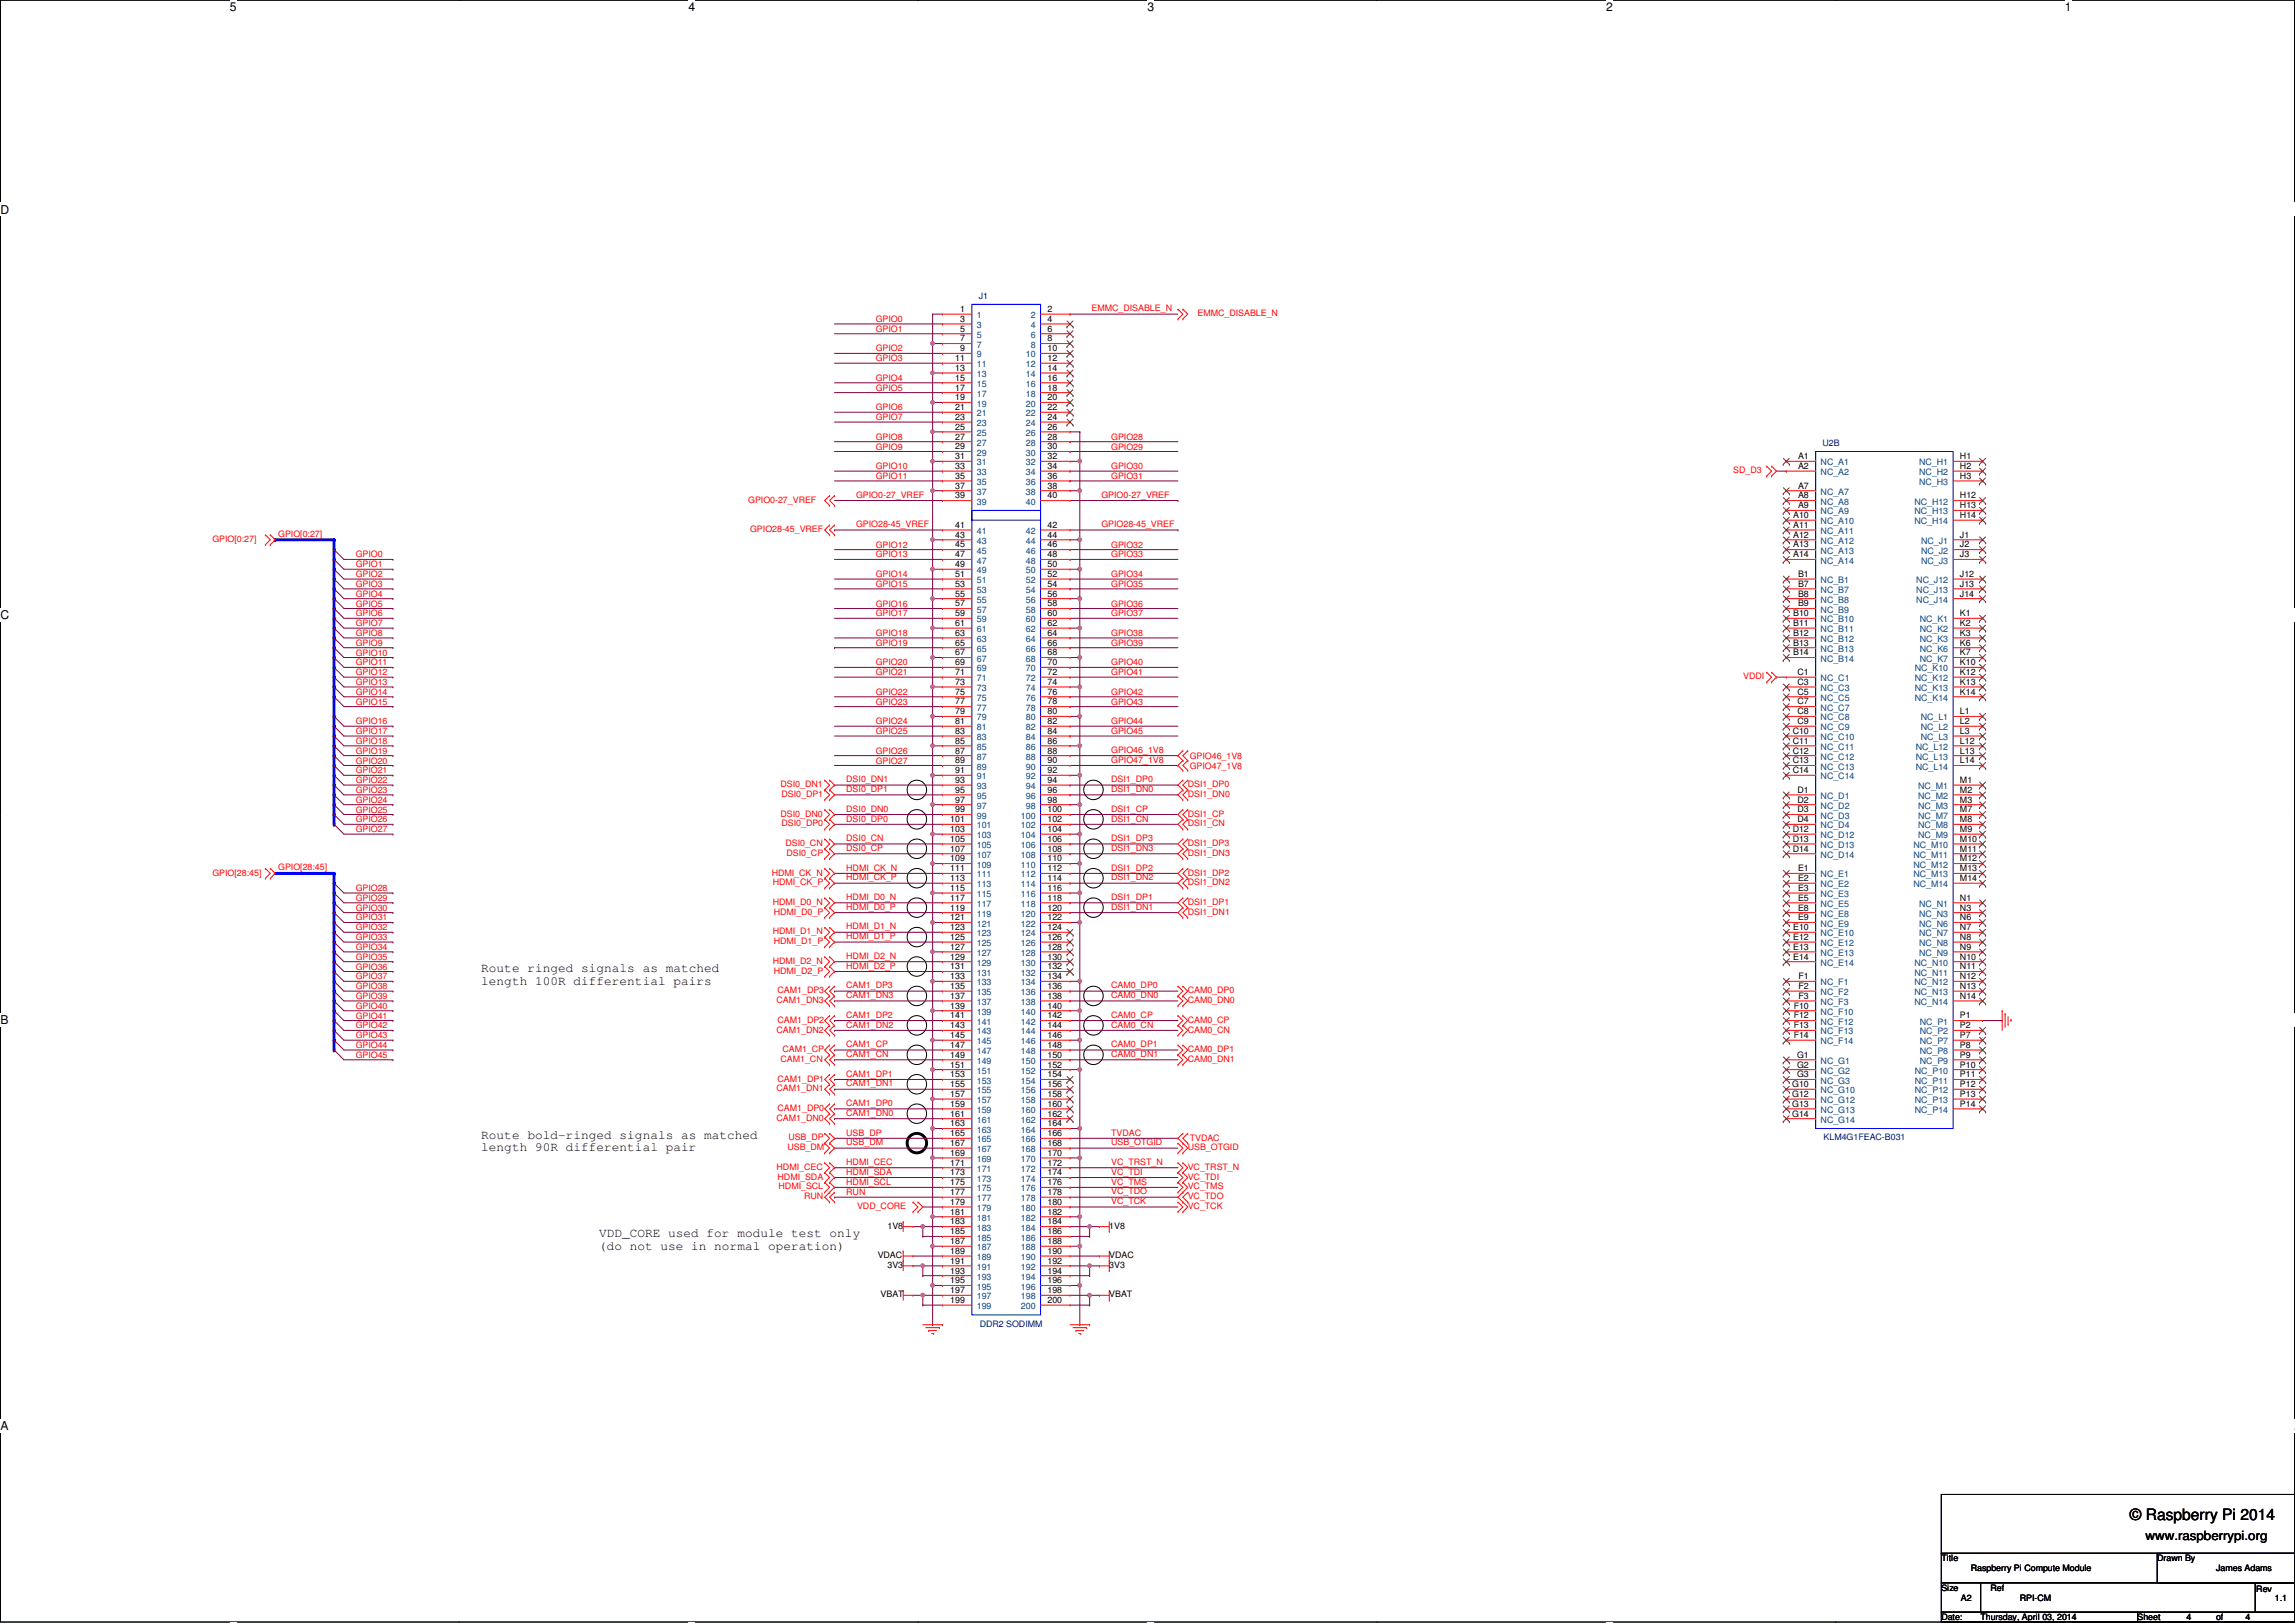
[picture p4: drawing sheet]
<svg xmlns="http://www.w3.org/2000/svg" width="594mm" height="420mm" viewBox="0 0 594 420" stroke-linecap="round" stroke-linejoin="round" font-family="sans-serif">
<defs><g id="words">
<text font-size="4.1" x="551.3" y="393.6">© Raspberry Pi 2014</text>
<g font-size="3.3">
<text x="124.6" y="251.6">Route ringed signals as matched</text>
<text x="124.6" y="254.9">length 100R differential pairs</text>
<text x="124.6" y="294.8">Route bold-ringed signals as matched</text>
<text x="124.6" y="298.1">length 90R differential pair</text>
<text x="155.1" y="320.2">VDD_CORE used for module test only</text>
<text x="155.1" y="323.5">(do not use in normal operation)</text>
<text x="555.4" y="398.7">www.raspberrypi.org</text>
</g>
<g font-size="3.1">
<text x="59.5" y="2.8">5</text>
<text x="178.2" y="2.8">4</text>
<text x="297" y="2.8">3</text>
<text x="415.7" y="2.8">2</text>
<text x="534.5" y="2.8">1</text>
<text x=".1" y="55.3">D</text>
<text x=".1" y="160.2">C</text>
<text x=".1" y="265.2">B</text>
<text x=".1" y="370.2">A</text>
<text x="594" y="370.2">A</text>
</g>
<g font-size="2.3" fill="#000080">
<text x="253.4" y="77.3">J1</text>
<text x="471.8" y="115.4">U2B</text>
<text x="472.1" y="295.2">KLM4G1FEAC-B031</text>
<text x="253.6" y="343.5">DDR2 SODIMM</text>
</g>
<g font-size="2.3" fill="#f00">
<text x="226.7" y="83.4">GPIO0</text>
<text x="282.6" y="80.6">EMMC_DISABLE_N</text>
<text x="310" y="81.9">EMMC_DISABLE_N</text>
<text x="226.7" y="85.9">GPIO1</text>
<text x="226.7" y="91">GPIO2</text>
<text x="226.7" y="93.5">GPIO3</text>
<text x="226.7" y="101.1">GPIO5</text>
<text x="226.7" y="98.6">GPIO4</text>
<text x="226.7" y="106.2">GPIO6</text>
<text x="226.7" y="113.8">GPIO8</text>
<text x="226.7" y="108.8">GPIO7</text>
<text x="287.6" y="113.8">GPIO28</text>
<text x="226.7" y="116.4">GPIO9</text>
<text x="287.6" y="116.4">GPIO29</text>
<text x="226.7" y="121.5">GPIO10</text>
<text x="226.7" y="124">GPIO11</text>
<text x="287.6" y="121.5">GPIO30</text>
<text x="287.6" y="124">GPIO31</text>
<text x="448.7" y="122.5">SD_D3</text>
<text x="193.7" y="130.1">GPIO0-27_VREF</text>
<text x="221.6" y="128.9">GPIO0-27_VREF</text>
<text x="285.1" y="128.9">GPIO0-27_VREF</text>
<text x="194.2" y="137.8">GPIO28-45_VREF</text>
<text x="221.6" y="136.5">GPIO28-45_VREF</text>
<text x="285.1" y="136.5">GPIO28-45_VREF</text>
<text x="55" y="140.3">GPIO[0:27]</text>
<text x="72" y="139">GPIO[0:27]</text>
<text x="226.7" y="141.8">GPIO12</text>
<text x="287.6" y="141.8">GPIO32</text>
<text x="92.1" y="144.3">GPIO0</text>
<text x="92.1" y="146.9">GPIO1</text>
<text x="92.1" y="149.4">GPIO2</text>
<text x="226.7" y="149.4">GPIO14</text>
<text x="226.7" y="144.3">GPIO13</text>
<text x="287.6" y="149.4">GPIO34</text>
<text x="287.6" y="144.3">GPIO33</text>
<text x="92.1" y="151.9">GPIO3</text>
<text x="92.1" y="154.5">GPIO4</text>
<text x="226.7" y="151.9">GPIO15</text>
<text x="287.6" y="151.9">GPIO35</text>
<text x="92.1" y="157">GPIO5</text>
<text x="92.1" y="159.6">GPIO6</text>
<text x="226.7" y="157">GPIO16</text>
<text x="226.7" y="159.6">GPIO17</text>
<text x="287.6" y="157">GPIO36</text>
<text x="287.6" y="159.6">GPIO37</text>
<text x="92.1" y="162.1">GPIO7</text>
<text x="92.1" y="164.6">GPIO8</text>
<text x="92.1" y="167.2">GPIO9</text>
<text x="226.7" y="164.6">GPIO18</text>
<text x="226.7" y="167.2">GPIO19</text>
<text x="287.6" y="164.6">GPIO38</text>
<text x="287.6" y="167.2">GPIO39</text>
<text x="92.1" y="169.7">GPIO10</text>
<text x="92.1" y="172.3">GPIO11</text>
<text x="226.7" y="172.3">GPIO20</text>
<text x="287.6" y="172.3">GPIO40</text>
<text x="92.1" y="174.8">GPIO12</text>
<text x="92.1" y="177.3">GPIO13</text>
<text x="92.1" y="179.9">GPIO14</text>
<text x="226.7" y="174.8">GPIO21</text>
<text x="226.7" y="179.9">GPIO22</text>
<text x="287.6" y="179.9">GPIO42</text>
<text x="287.6" y="174.8">GPIO41</text>
<text x="451.2" y="175.9">VDDI</text>
<text x="92.1" y="182.4">GPIO15</text>
<text x="226.7" y="182.4">GPIO23</text>
<text x="287.6" y="182.4">GPIO43</text>
<text x="92.1" y="187.5">GPIO16</text>
<text x="92.1" y="190">GPIO17</text>
<text x="226.7" y="187.5">GPIO24</text>
<text x="226.7" y="190">GPIO25</text>
<text x="287.6" y="187.5">GPIO44</text>
<text x="287.6" y="190">GPIO45</text>
<text x="92.1" y="192.6">GPIO18</text>
<text x="92.1" y="195.1">GPIO19</text>
<text x="92.1" y="197.7">GPIO20</text>
<text x="226.7" y="197.7">GPIO27</text>
<text x="226.7" y="195.1">GPIO26</text>
<text x="287.6" y="194.9">GPIO46_1V8</text>
<text x="287.6" y="197.4">GPIO47_1V8</text>
<text x="308" y="196.4">GPIO46_1V8</text>
<text x="92.1" y="200.2">GPIO21</text>
<text x="92.1" y="202.7">GPIO22</text>
<text x="202" y="203.8">DSI0_DN1</text>
<text x="219.1" y="202.5">DSI0_DN1</text>
<text x="287.6" y="202.5">DSI1_DP0</text>
<text x="307.5" y="203.8">DSI1_DP0</text>
<text x="308" y="199">GPIO47_1V8</text>
<text x="92.1" y="205.3">GPIO23</text>
<text x="92.1" y="207.8">GPIO24</text>
<text x="202.3" y="206.3">DSI0_DP1</text>
<text x="219.1" y="205.1">DSI0_DP1</text>
<text x="287.6" y="205.1">DSI1_DN0</text>
<text x="307.5" y="206.3">DSI1_DN0</text>
<text x="92.1" y="210.4">GPIO25</text>
<text x="92.1" y="212.9">GPIO26</text>
<text x="92.1" y="215.4">GPIO27</text>
<text x="202" y="211.4">DSI0_DN0</text>
<text x="202.3" y="214">DSI0_DP0</text>
<text x="219.1" y="212.7">DSI0_DP0</text>
<text x="219.1" y="210.1">DSI0_DN0</text>
<text x="287.6" y="210.1">DSI1_CP</text>
<text x="287.6" y="212.7">DSI1_CN</text>
<text x="307.5" y="211.4">DSI1_CP</text>
<text x="307.5" y="214">DSI1_CN</text>
<text x="203.3" y="219">DSI0_CN</text>
<text x="203.6" y="221.6">DSI0_CP</text>
<text x="219.1" y="220.3">DSI0_CP</text>
<text x="219.1" y="217.8">DSI0_CN</text>
<text x="287.6" y="217.8">DSI1_DP3</text>
<text x="287.6" y="220.3">DSI1_DN3</text>
<text x="307.5" y="219">DSI1_DP3</text>
<text x="307.5" y="221.6">DSI1_DN3</text>
<text x="55" y="226.7">GPIO[28:45]</text>
<text x="72" y="225.3">GPIO[28:45]</text>
<text x="199.8" y="226.7">HDMI_CK_N</text>
<text x="219.1" y="227.9">HDMI_CK_P</text>
<text x="219.1" y="225.4">HDMI_CK_N</text>
<text x="287.6" y="227.9">DSI1_DN2</text>
<text x="287.6" y="225.4">DSI1_DP2</text>
<text x="307.5" y="226.7">DSI1_DP2</text>
<text x="92.1" y="230.7">GPIO28</text>
<text x="92.1" y="233.2">GPIO29</text>
<text x="200" y="229.2">HDMI_CK_P</text>
<text x="219.1" y="233">HDMI_D0_N</text>
<text x="287.6" y="233">DSI1_DP1</text>
<text x="307.5" y="229.2">DSI1_DN2</text>
<text x="92.1" y="235.8">GPIO30</text>
<text x="92.1" y="238.3">GPIO31</text>
<text x="200" y="234.3">HDMI_D0_N</text>
<text x="200.3" y="236.8">HDMI_D0_P</text>
<text x="219.1" y="235.5">HDMI_D0_P</text>
<text x="287.6" y="235.5">DSI1_DN1</text>
<text x="307.5" y="236.8">DSI1_DN1</text>
<text x="307.5" y="234.3">DSI1_DP1</text>
<text x="92.1" y="240.8">GPIO32</text>
<text x="92.1" y="243.4">GPIO33</text>
<text x="92.1" y="245.9">GPIO34</text>
<text x="200" y="241.9">HDMI_D1_N</text>
<text x="200.3" y="244.4">HDMI_D1_P</text>
<text x="219.1" y="243.2">HDMI_D1_P</text>
<text x="219.1" y="240.6">HDMI_D1_N</text>
<text x="92.1" y="248.5">GPIO35</text>
<text x="92.1" y="251">GPIO36</text>
<text x="200" y="249.5">HDMI_D2_N</text>
<text x="219.1" y="250.8">HDMI_D2_P</text>
<text x="219.1" y="248.2">HDMI_D2_N</text>
<text x="92.1" y="253.5">GPIO37</text>
<text x="92.1" y="256.1">GPIO38</text>
<text x="200.3" y="252.1">HDMI_D2_P</text>
<text x="201.3" y="257.1">CAM1_DP3</text>
<text x="219.1" y="255.9">CAM1_DP3</text>
<text x="287.6" y="255.9">CAM0_DP0</text>
<text x="307.5" y="257.1">CAM0_DP0</text>
<text x="92.1" y="258.6">GPIO39</text>
<text x="92.1" y="261.2">GPIO40</text>
<text x="92.1" y="263.7">GPIO41</text>
<text x="201" y="259.7">CAM1_DN3</text>
<text x="219.1" y="258.4">CAM1_DN3</text>
<text x="219.1" y="263.5">CAM1_DP2</text>
<text x="287.6" y="258.4">CAM0_DN0</text>
<text x="287.6" y="263.5">CAM0_CP</text>
<text x="307.5" y="259.7">CAM0_DN0</text>
<text x="92.1" y="266.2">GPIO42</text>
<text x="92.1" y="268.8">GPIO43</text>
<text x="201" y="267.3">CAM1_DN2</text>
<text x="201.3" y="264.8">CAM1_DP2</text>
<text x="219.1" y="266">CAM1_DN2</text>
<text x="287.6" y="266">CAM0_CN</text>
<text x="307.5" y="264.8">CAM0_CP</text>
<text x="307.5" y="267.3">CAM0_CN</text>
<text x="92.1" y="271.3">GPIO44</text>
<text x="92.1" y="273.9">GPIO45</text>
<text x="202" y="274.9">CAM1_CN</text>
<text x="202.6" y="272.4">CAM1_CP</text>
<text x="219.1" y="271.1">CAM1_CP</text>
<text x="219.1" y="273.6">CAM1_CN</text>
<text x="287.6" y="271.1">CAM0_DP1</text>
<text x="287.6" y="273.6">CAM0_DN1</text>
<text x="307.5" y="272.4">CAM0_DP1</text>
<text x="307.5" y="274.9">CAM0_DN1</text>
<text x="201.3" y="280">CAM1_DP1</text>
<text x="219.1" y="278.7">CAM1_DP1</text>
<text x="219.1" y="281.3">CAM1_DN1</text>
<text x="201" y="282.5">CAM1_DN1</text>
<text x="201.3" y="287.6">CAM1_DP0</text>
<text x="219.1" y="286.3">CAM1_DP0</text>
<text x="201" y="290.2">CAM1_DN0</text>
<text x="219.1" y="294">USB_DP</text>
<text x="219.1" y="288.9">CAM1_DN0</text>
<text x="203.8" y="297.8">USB_DM</text>
<text x="204.1" y="295.2">USB_DP</text>
<text x="219.1" y="296.5">USB_DM</text>
<text x="287.6" y="296.5">USB_OTGID</text>
<text x="287.6" y="294.2">TVDAC</text>
<text x="307.5" y="297.8">USB_OTGID</text>
<text x="308" y="295.5">TVDAC</text>
<text x="201" y="302.9">HDMI_CEC</text>
<text x="201.3" y="305.4">HDMI_SDA</text>
<text x="219.1" y="301.6">HDMI_CEC</text>
<text x="219.1" y="304.1">HDMI_SDA</text>
<text x="287.6" y="304.1">VC_TDI</text>
<text x="287.6" y="301.6">VC_TRST_N</text>
<text x="307.5" y="305.4">VC_TDI</text>
<text x="307.5" y="302.9">VC_TRST_N</text>
<text x="201.5" y="307.9">HDMI_SCL</text>
<text x="208.1" y="310.5">RUN</text>
<text x="219.1" y="306.7">HDMI_SCL</text>
<text x="219.1" y="309.4">RUN</text>
<text x="287.6" y="311.7">VC_TCK</text>
<text x="287.6" y="309.2">VC_TDO</text>
<text x="287.6" y="306.7">VC_TMS</text>
<text x="307.5" y="310.5">VC_TDO</text>
<text x="307.5" y="307.9">VC_TMS</text>
<text x="221.9" y="313">VDD_CORE</text>
<text x="307.5" y="313">VC_TCK</text>
</g>
<g font-size="2.3">
<text x="248.5" y="80.8">1</text>
<text x="248.5" y="83.3">3</text>
<text x="271.1" y="80.8">2</text>
<text x="271.1" y="83.3">4</text>
<text x="248.5" y="85.9">5</text>
<text x="248.5" y="88.4">7</text>
<text x="271.1" y="85.9">6</text>
<text x="271.1" y="88.4">8</text>
<text x="247.3" y="93.5">11</text>
<text x="248.5" y="90.9">9</text>
<text x="271.1" y="90.9">10</text>
<text x="271.1" y="93.5">12</text>
<text x="247.3" y="96">13</text>
<text x="247.3" y="98.6">15</text>
<text x="247.3" y="101.1">17</text>
<text x="271.1" y="96">14</text>
<text x="271.1" y="98.6">16</text>
<text x="271.1" y="101.1">18</text>
<text x="247.3" y="103.6">19</text>
<text x="247.3" y="106.2">21</text>
<text x="271.1" y="103.6">20</text>
<text x="271.1" y="106.2">22</text>
<text x="247.3" y="108.7">23</text>
<text x="247.3" y="111.3">25</text>
<text x="247.3" y="113.8">27</text>
<text x="271.1" y="108.7">24</text>
<text x="271.1" y="111.3">26</text>
<text x="271.1" y="113.8">28</text>
<text x="247.3" y="116.3">29</text>
<text x="247.3" y="118.9">31</text>
<text x="271.1" y="116.3">30</text>
<text x="271.1" y="118.9">32</text>
<text x="465.4" y="118.9">A1</text>
<text x="507.4" y="118.9">H1</text>
<text x="247.3" y="121.4">33</text>
<text x="247.3" y="124">35</text>
<text x="271.1" y="121.4">34</text>
<text x="271.1" y="124">36</text>
<text x="465.4" y="121.4">A2</text>
<text x="507.4" y="121.4">H2</text>
<text x="507.4" y="124">H3</text>
<text x="247.3" y="126.5">37</text>
<text x="247.3" y="129">39</text>
<text x="271.1" y="126.5">38</text>
<text x="271.1" y="129">40</text>
<text x="465.4" y="126.5">A7</text>
<text x="465.4" y="129">A8</text>
<text x="465.4" y="131.6">A9</text>
<text x="507.4" y="129">H12</text>
<text x="507.4" y="131.6">H13</text>
<text x="247.3" y="136.7">41</text>
<text x="271.1" y="136.7">42</text>
<text x="464.2" y="134.1">A10</text>
<text x="464.2" y="136.7">A11</text>
<text x="507.4" y="134.1">H14</text>
<text x="247.3" y="139.2">43</text>
<text x="247.3" y="141.7">45</text>
<text x="271.1" y="139.2">44</text>
<text x="271.1" y="141.7">46</text>
<text x="464.2" y="139.2">A12</text>
<text x="464.2" y="141.7">A13</text>
<text x="507.4" y="139.2">J1</text>
<text x="507.4" y="141.7">J2</text>
<text x="247.3" y="144.3">47</text>
<text x="247.3" y="146.8">49</text>
<text x="247.3" y="149.4">51</text>
<text x="271.1" y="144.3">48</text>
<text x="271.1" y="146.8">50</text>
<text x="271.1" y="149.4">52</text>
<text x="464.2" y="144.3">A14</text>
<text x="465.4" y="149.4">B1</text>
<text x="507.4" y="144.3">J3</text>
<text x="507.4" y="149.4">J12</text>
<text x="247.3" y="151.9">53</text>
<text x="247.3" y="154.4">55</text>
<text x="271.1" y="151.9">54</text>
<text x="271.1" y="154.4">56</text>
<text x="465.4" y="151.9">B7</text>
<text x="465.4" y="154.4">B8</text>
<text x="507.4" y="151.9">J13</text>
<text x="507.4" y="154.4">J14</text>
<text x="247.3" y="157">57</text>
<text x="247.3" y="159.5">59</text>
<text x="271.1" y="157">58</text>
<text x="271.1" y="159.5">60</text>
<text x="464.2" y="159.5">B10</text>
<text x="465.4" y="157">B9</text>
<text x="507.4" y="159.5">K1</text>
<text x="247.3" y="162.1">61</text>
<text x="247.3" y="164.6">63</text>
<text x="247.3" y="167.1">65</text>
<text x="271.1" y="162.1">62</text>
<text x="271.1" y="164.6">64</text>
<text x="271.1" y="167.1">66</text>
<text x="464.2" y="162.1">B11</text>
<text x="464.2" y="164.6">B12</text>
<text x="464.2" y="167.1">B13</text>
<text x="507.4" y="162.1">K2</text>
<text x="507.4" y="164.6">K3</text>
<text x="507.4" y="167.1">K6</text>
<text x="247.3" y="169.7">67</text>
<text x="247.3" y="172.2">69</text>
<text x="271.1" y="169.7">68</text>
<text x="271.1" y="172.2">70</text>
<text x="464.2" y="169.7">B14</text>
<text x="507.4" y="169.7">K7</text>
<text x="507.4" y="172.2">K10</text>
<text x="247.3" y="174.8">71</text>
<text x="247.3" y="177.3">73</text>
<text x="247.3" y="179.8">75</text>
<text x="271.1" y="174.8">72</text>
<text x="271.1" y="177.3">74</text>
<text x="271.1" y="179.8">76</text>
<text x="465.3" y="174.8">C1</text>
<text x="465.3" y="177.3">C3</text>
<text x="465.3" y="179.8">C5</text>
<text x="507.4" y="174.8">K12</text>
<text x="507.4" y="177.3">K13</text>
<text x="507.4" y="179.8">K14</text>
<text x="247.3" y="182.4">77</text>
<text x="247.3" y="184.9">79</text>
<text x="271.1" y="182.4">78</text>
<text x="271.1" y="184.9">80</text>
<text x="465.3" y="182.4">C7</text>
<text x="465.3" y="184.9">C8</text>
<text x="507.4" y="184.9">L1</text>
<text x="247.3" y="187.5">81</text>
<text x="247.3" y="190">83</text>
<text x="271.1" y="187.5">82</text>
<text x="271.1" y="190">84</text>
<text x="464.1" y="190">C10</text>
<text x="465.3" y="187.5">C9</text>
<text x="507.4" y="187.5">L2</text>
<text x="507.4" y="190">L3</text>
<text x="247.3" y="192.5">85</text>
<text x="247.3" y="195.1">87</text>
<text x="247.3" y="197.6">89</text>
<text x="271.1" y="192.5">86</text>
<text x="271.1" y="195.1">88</text>
<text x="271.1" y="197.6">90</text>
<text x="464.1" y="192.5">C11</text>
<text x="464.1" y="195.1">C12</text>
<text x="464.1" y="197.6">C13</text>
<text x="507.4" y="192.5">L12</text>
<text x="507.4" y="195.1">L13</text>
<text x="507.4" y="197.6">L14</text>
<text x="247.3" y="200.2">91</text>
<text x="247.3" y="202.7">93</text>
<text x="271.1" y="200.2">92</text>
<text x="271.1" y="202.7">94</text>
<text x="464.1" y="200.2">C14</text>
<text x="507.4" y="202.7">M1</text>
<text x="247.3" y="205.2">95</text>
<text x="247.3" y="207.8">97</text>
<text x="271.1" y="205.2">96</text>
<text x="271.1" y="207.8">98</text>
<text x="465.3" y="205.2">D1</text>
<text x="465.3" y="207.8">D2</text>
<text x="507.4" y="205.2">M2</text>
<text x="507.4" y="207.8">M3</text>
<text x="246" y="212.9">101</text>
<text x="246" y="215.4">103</text>
<text x="247.3" y="210.3">99</text>
<text x="271.1" y="210.3">100</text>
<text x="271.1" y="212.9">102</text>
<text x="271.1" y="215.4">104</text>
<text x="464.1" y="215.4">D12</text>
<text x="465.3" y="210.3">D3</text>
<text x="465.3" y="212.9">D4</text>
<text x="507.4" y="210.3">M7</text>
<text x="507.4" y="212.9">M8</text>
<text x="507.4" y="215.4">M9</text>
<text x="246" y="217.9">105</text>
<text x="246" y="220.5">107</text>
<text x="271.1" y="217.9">106</text>
<text x="271.1" y="220.5">108</text>
<text x="464.1" y="217.9">D13</text>
<text x="464.1" y="220.5">D14</text>
<text x="507.4" y="217.9">M10</text>
<text x="507.4" y="220.5">M11</text>
<text x="246" y="223">109</text>
<text x="246" y="225.6">111</text>
<text x="271.1" y="223">110</text>
<text x="271.1" y="225.6">112</text>
<text x="465.4" y="225.6">E1</text>
<text x="507.4" y="223">M12</text>
<text x="507.4" y="225.6">M13</text>
<text x="246" y="228.1">113</text>
<text x="246" y="230.6">115</text>
<text x="246" y="233.2">117</text>
<text x="271.1" y="228.1">114</text>
<text x="271.1" y="230.6">116</text>
<text x="271.1" y="233.2">118</text>
<text x="465.4" y="228.1">E2</text>
<text x="465.4" y="230.6">E3</text>
<text x="465.4" y="233.2">E5</text>
<text x="507.4" y="228.1">M14</text>
<text x="507.4" y="233.2">N1</text>
<text x="246" y="235.7">119</text>
<text x="246" y="238.3">121</text>
<text x="271.1" y="235.7">120</text>
<text x="271.1" y="238.3">122</text>
<text x="465.4" y="235.7">E8</text>
<text x="465.4" y="238.3">E9</text>
<text x="507.4" y="235.7">N3</text>
<text x="507.4" y="238.3">N6</text>
<text x="246" y="240.8">123</text>
<text x="246" y="243.3">125</text>
<text x="246" y="245.9">127</text>
<text x="271.1" y="240.8">124</text>
<text x="271.1" y="243.3">126</text>
<text x="271.1" y="245.9">128</text>
<text x="464.2" y="240.8">E10</text>
<text x="464.2" y="243.3">E12</text>
<text x="464.2" y="245.9">E13</text>
<text x="507.4" y="240.8">N7</text>
<text x="507.4" y="243.3">N8</text>
<text x="507.4" y="245.9">N9</text>
<text x="246" y="248.4">129</text>
<text x="246" y="251">131</text>
<text x="271.1" y="248.4">130</text>
<text x="271.1" y="251">132</text>
<text x="464.2" y="248.4">E14</text>
<text x="507.4" y="248.4">N10</text>
<text x="507.4" y="251">N11</text>
<text x="246" y="253.5">133</text>
<text x="246" y="256">135</text>
<text x="271.1" y="253.5">134</text>
<text x="271.1" y="256">136</text>
<text x="465.6" y="253.5">F1</text>
<text x="465.6" y="256">F2</text>
<text x="507.4" y="253.5">N12</text>
<text x="507.4" y="256">N13</text>
<text x="246" y="258.6">137</text>
<text x="246" y="261.1">139</text>
<text x="246" y="263.7">141</text>
<text x="271.1" y="258.6">138</text>
<text x="271.1" y="261.1">140</text>
<text x="271.1" y="263.7">142</text>
<text x="464.3" y="261.1">F10</text>
<text x="464.3" y="263.7">F12</text>
<text x="465.6" y="258.6">F3</text>
<text x="507.4" y="258.6">N14</text>
<text x="507.4" y="263.7">P1</text>
<text x="246" y="266.2">143</text>
<text x="246" y="268.7">145</text>
<text x="271.1" y="266.2">144</text>
<text x="271.1" y="268.7">146</text>
<text x="464.3" y="266.2">F13</text>
<text x="464.3" y="268.7">F14</text>
<text x="507.4" y="266.2">P2</text>
<text x="507.4" y="268.7">P7</text>
<text x="246" y="271.3">147</text>
<text x="246" y="273.8">149</text>
<text x="271.1" y="271.3">148</text>
<text x="271.1" y="273.8">150</text>
<text x="465.2" y="273.8">G1</text>
<text x="507.4" y="271.3">P8</text>
<text x="507.4" y="273.8">P9</text>
<text x="246" y="276.4">151</text>
<text x="246" y="278.9">153</text>
<text x="246" y="281.4">155</text>
<text x="271.1" y="276.4">152</text>
<text x="271.1" y="278.9">154</text>
<text x="271.1" y="281.4">156</text>
<text x="463.9" y="281.4">G10</text>
<text x="465.2" y="276.4">G2</text>
<text x="465.2" y="278.9">G3</text>
<text x="507.4" y="276.4">P10</text>
<text x="507.4" y="278.9">P11</text>
<text x="507.4" y="281.4">P12</text>
<text x="246" y="284">157</text>
<text x="246" y="286.5">159</text>
<text x="271.1" y="284">158</text>
<text x="271.1" y="286.5">160</text>
<text x="463.9" y="284">G12</text>
<text x="463.9" y="286.5">G13</text>
<text x="507.4" y="284">P13</text>
<text x="507.4" y="286.5">P14</text>
<text x="246" y="289.1">161</text>
<text x="246" y="291.6">163</text>
<text x="271.1" y="289.1">162</text>
<text x="271.1" y="291.6">164</text>
<text x="463.9" y="289.1">G14</text>
<text x="246" y="294.1">165</text>
<text x="246" y="296.7">167</text>
<text x="246" y="299.2">169</text>
<text x="271.1" y="294.1">166</text>
<text x="271.1" y="296.7">168</text>
<text x="271.1" y="299.2">170</text>
<text x="246" y="301.8">171</text>
<text x="246" y="304.3">173</text>
<text x="271.1" y="301.8">172</text>
<text x="271.1" y="304.3">174</text>
<text x="246" y="306.8">175</text>
<text x="246" y="309.4">177</text>
<text x="246" y="311.9">179</text>
<text x="271.1" y="306.8">176</text>
<text x="271.1" y="309.4">178</text>
<text x="271.1" y="311.9">180</text>
<text x="246" y="314.5">181</text>
<text x="246" y="317">183</text>
<text x="271.1" y="314.5">182</text>
<text x="271.1" y="317">184</text>
<text x="229.7" y="318.1">1V8</text>
<text x="246" y="319.5">185</text>
<text x="246" y="322.1">187</text>
<text x="271.1" y="319.5">186</text>
<text x="271.1" y="322.1">188</text>
<text x="287.1" y="318.1">1V8</text>
<text x="227.2" y="325.7">VDAC</text>
<text x="229.7" y="328.3">3V3</text>
<text x="246" y="324.6">189</text>
<text x="246" y="327.2">191</text>
<text x="246" y="329.7">193</text>
<text x="271.1" y="324.6">190</text>
<text x="271.1" y="327.2">192</text>
<text x="271.1" y="329.7">194</text>
<text x="287.1" y="328.3">3V3</text>
<text x="287.1" y="325.7">VDAC</text>
<text x="228" y="335.9">VBAT</text>
<text x="246" y="332.2">195</text>
<text x="246" y="334.8">197</text>
<text x="271.1" y="332.2">196</text>
<text x="271.1" y="334.8">198</text>
<text x="287.1" y="335.9">VBAT</text>
<text x="246" y="337.3">199</text>
<text x="271.1" y="337.3">200</text>
<text x="502.5" y="404.2">Title</text>
<text x="510.2" y="406.7">Raspberry Pi Compute Module</text>
<text x="558.4" y="404.2">Drawn By</text>
<text x="573.7" y="406.7">James Adams</text>
<text x="502.5" y="411.8">Size</text>
<text x="515.2" y="411.8">Ref</text>
<text x="584.1" y="412.1">Rev</text>
<text x="502.5" y="419.4">Date:</text>
<text x="507.6" y="414.4">A2</text>
<text x="512.7" y="419.4">Thursday, April 03, 2014</text>
<text x="522.9" y="414.4">RPI-CM</text>
<text x="553.3" y="419.4">Sheet</text>
<text x="566" y="419.4">4</text>
<text x="573.7" y="419.4">of</text>
<text x="581.3" y="419.4">4</text>
<text x="588.9" y="414.4">1.1</text>
</g>
<g font-size="2.3" fill="#004080">
<text x="252.8" y="82.4">1</text>
<text x="266.8" y="82.4">2</text>
<text x="252.8" y="84.9">3</text>
<text x="252.8" y="87.5">5</text>
<text x="266.8" y="84.9">4</text>
<text x="266.8" y="87.5">6</text>
<text x="252.8" y="90">7</text>
<text x="252.8" y="92.5">9</text>
<text x="252.8" y="95.1">11</text>
<text x="265.5" y="92.5">10</text>
<text x="265.5" y="95.1">12</text>
<text x="266.8" y="90">8</text>
<text x="252.8" y="97.6">13</text>
<text x="252.8" y="100.2">15</text>
<text x="265.5" y="97.6">14</text>
<text x="265.5" y="100.2">16</text>
<text x="252.8" y="102.7">17</text>
<text x="252.8" y="105.2">19</text>
<text x="252.8" y="107.8">21</text>
<text x="265.5" y="102.7">18</text>
<text x="265.5" y="105.2">20</text>
<text x="265.5" y="107.8">22</text>
<text x="252.8" y="110.3">23</text>
<text x="252.8" y="112.9">25</text>
<text x="265.5" y="110.3">24</text>
<text x="265.5" y="112.9">26</text>
<text x="252.8" y="115.4">27</text>
<text x="252.8" y="117.9">29</text>
<text x="265.5" y="115.4">28</text>
<text x="265.5" y="117.9">30</text>
<text x="252.8" y="120.5">31</text>
<text x="252.8" y="123">33</text>
<text x="252.8" y="125.6">35</text>
<text x="265.5" y="120.5">32</text>
<text x="265.5" y="123">34</text>
<text x="265.5" y="125.6">36</text>
<text x="471.3" y="120.5">NC_A1</text>
<text x="471.3" y="123">NC_A2</text>
<text x="496.8" y="120.5">NC_H1</text>
<text x="496.8" y="123">NC_H2</text>
<text x="496.8" y="125.6">NC_H3</text>
<text x="252.8" y="128.1">37</text>
<text x="252.8" y="130.6">39</text>
<text x="265.5" y="128.1">38</text>
<text x="265.5" y="130.6">40</text>
<text x="471.3" y="128.1">NC_A7</text>
<text x="471.3" y="130.6">NC_A8</text>
<text x="495.5" y="130.6">NC_H12</text>
<text x="471.3" y="133.2">NC_A9</text>
<text x="471.3" y="135.7">NC_A10</text>
<text x="495.5" y="133.2">NC_H13</text>
<text x="495.5" y="135.7">NC_H14</text>
<text x="252.8" y="138.3">41</text>
<text x="252.8" y="140.8">43</text>
<text x="252.8" y="143.3">45</text>
<text x="265.5" y="138.3">42</text>
<text x="265.5" y="140.8">44</text>
<text x="265.5" y="143.3">46</text>
<text x="471.3" y="138.3">NC_A11</text>
<text x="471.3" y="140.8">NC_A12</text>
<text x="471.3" y="143.3">NC_A13</text>
<text x="497.3" y="140.8">NC_J1</text>
<text x="497.3" y="143.3">NC_J2</text>
<text x="252.8" y="145.9">47</text>
<text x="252.8" y="148.4">49</text>
<text x="265.5" y="145.9">48</text>
<text x="265.5" y="148.4">50</text>
<text x="471.3" y="145.9">NC_A14</text>
<text x="497.3" y="145.9">NC_J3</text>
<text x="252.8" y="151">51</text>
<text x="252.8" y="153.5">53</text>
<text x="265.5" y="151">52</text>
<text x="265.5" y="153.5">54</text>
<text x="471.3" y="151">NC_B1</text>
<text x="471.3" y="153.5">NC_B7</text>
<text x="496.1" y="151">NC_J12</text>
<text x="496.1" y="153.5">NC_J13</text>
<text x="252.8" y="156">55</text>
<text x="252.8" y="158.6">57</text>
<text x="252.8" y="161.1">59</text>
<text x="265.5" y="156">56</text>
<text x="265.5" y="158.6">58</text>
<text x="265.5" y="161.1">60</text>
<text x="471.3" y="156">NC_B8</text>
<text x="471.3" y="158.6">NC_B9</text>
<text x="471.3" y="161.1">NC_B10</text>
<text x="496.1" y="156">NC_J14</text>
<text x="496.9" y="161.1">NC_K1</text>
<text x="252.8" y="163.7">61</text>
<text x="252.8" y="166.2">63</text>
<text x="265.5" y="163.7">62</text>
<text x="265.5" y="166.2">64</text>
<text x="471.3" y="163.7">NC_B11</text>
<text x="471.3" y="166.2">NC_B12</text>
<text x="496.9" y="163.7">NC_K2</text>
<text x="496.9" y="166.2">NC_K3</text>
<text x="252.8" y="168.7">65</text>
<text x="252.8" y="171.3">67</text>
<text x="252.8" y="173.8">69</text>
<text x="265.5" y="168.7">66</text>
<text x="265.5" y="171.3">68</text>
<text x="265.5" y="173.8">70</text>
<text x="471.3" y="168.7">NC_B13</text>
<text x="471.3" y="171.3">NC_B14</text>
<text x="495.7" y="173.8">NC_K10</text>
<text x="496.9" y="168.7">NC_K6</text>
<text x="496.9" y="171.3">NC_K7</text>
<text x="252.8" y="176.4">71</text>
<text x="252.8" y="178.9">73</text>
<text x="265.5" y="176.4">72</text>
<text x="265.5" y="178.9">74</text>
<text x="471.3" y="176.4">NC_C1</text>
<text x="471.3" y="178.9">NC_C3</text>
<text x="495.7" y="176.4">NC_K12</text>
<text x="495.7" y="178.9">NC_K13</text>
<text x="252.8" y="181.4">75</text>
<text x="252.8" y="184">77</text>
<text x="265.5" y="181.4">76</text>
<text x="265.5" y="184">78</text>
<text x="471.3" y="181.4">NC_C5</text>
<text x="471.3" y="184">NC_C7</text>
<text x="495.7" y="181.4">NC_K14</text>
<text x="252.8" y="186.5">79</text>
<text x="252.8" y="189.1">81</text>
<text x="252.8" y="191.6">83</text>
<text x="265.5" y="186.5">80</text>
<text x="265.5" y="189.1">82</text>
<text x="265.5" y="191.6">84</text>
<text x="471.3" y="186.5">NC_C8</text>
<text x="471.3" y="189.1">NC_C9</text>
<text x="471.3" y="191.6">NC_C10</text>
<text x="497.2" y="186.5">NC_L1</text>
<text x="497.2" y="189.1">NC_L2</text>
<text x="497.2" y="191.6">NC_L3</text>
<text x="252.8" y="194.1">85</text>
<text x="252.8" y="196.7">87</text>
<text x="265.5" y="194.1">86</text>
<text x="265.5" y="196.7">88</text>
<text x="471.3" y="194.1">NC_C11</text>
<text x="471.3" y="196.7">NC_C12</text>
<text x="495.9" y="194.1">NC_L12</text>
<text x="495.9" y="196.7">NC_L13</text>
<text x="252.8" y="199.2">89</text>
<text x="252.8" y="201.8">91</text>
<text x="265.5" y="199.2">90</text>
<text x="265.5" y="201.8">92</text>
<text x="471.3" y="199.2">NC_C13</text>
<text x="471.3" y="201.8">NC_C14</text>
<text x="495.9" y="199.2">NC_L14</text>
<text x="252.8" y="204.3">93</text>
<text x="252.8" y="206.8">95</text>
<text x="252.8" y="209.4">97</text>
<text x="265.5" y="204.3">94</text>
<text x="265.5" y="206.8">96</text>
<text x="265.5" y="209.4">98</text>
<text x="471.3" y="206.8">NC_D1</text>
<text x="471.3" y="209.4">NC_D2</text>
<text x="496.6" y="204.3">NC_M1</text>
<text x="496.6" y="206.8">NC_M2</text>
<text x="496.6" y="209.4">NC_M3</text>
<text x="252.8" y="211.9">99</text>
<text x="252.8" y="214.5">101</text>
<text x="264.3" y="211.9">100</text>
<text x="264.3" y="214.5">102</text>
<text x="471.3" y="211.9">NC_D3</text>
<text x="471.3" y="214.5">NC_D4</text>
<text x="496.6" y="211.9">NC_M7</text>
<text x="496.6" y="214.5">NC_M8</text>
<text x="252.8" y="217">103</text>
<text x="252.8" y="219.5">105</text>
<text x="264.3" y="217">104</text>
<text x="264.3" y="219.5">106</text>
<text x="471.3" y="219.5">NC_D13</text>
<text x="471.3" y="217">NC_D12</text>
<text x="495.3" y="219.5">NC_M10</text>
<text x="496.6" y="217">NC_M9</text>
<text x="252.8" y="222.1">107</text>
<text x="252.8" y="224.6">109</text>
<text x="252.8" y="227.2">111</text>
<text x="264.3" y="222.1">108</text>
<text x="264.3" y="224.6">110</text>
<text x="264.3" y="227.2">112</text>
<text x="471.3" y="222.1">NC_D14</text>
<text x="471.3" y="227.2">NC_E1</text>
<text x="495.3" y="222.1">NC_M11</text>
<text x="495.3" y="224.6">NC_M12</text>
<text x="495.3" y="227.2">NC_M13</text>
<text x="252.8" y="229.7">113</text>
<text x="252.8" y="232.2">115</text>
<text x="264.3" y="229.7">114</text>
<text x="264.3" y="232.2">116</text>
<text x="471.3" y="229.7">NC_E2</text>
<text x="471.3" y="232.2">NC_E3</text>
<text x="495.3" y="229.7">NC_M14</text>
<text x="252.8" y="234.8">117</text>
<text x="252.8" y="237.3">119</text>
<text x="252.8" y="239.9">121</text>
<text x="264.3" y="234.8">118</text>
<text x="264.3" y="237.3">120</text>
<text x="264.3" y="239.9">122</text>
<text x="471.3" y="234.8">NC_E5</text>
<text x="471.3" y="237.3">NC_E8</text>
<text x="471.3" y="239.9">NC_E9</text>
<text x="496.8" y="234.8">NC_N1</text>
<text x="496.8" y="237.3">NC_N3</text>
<text x="496.8" y="239.9">NC_N6</text>
<text x="252.8" y="242.4">123</text>
<text x="252.8" y="244.9">125</text>
<text x="264.3" y="242.4">124</text>
<text x="264.3" y="244.9">126</text>
<text x="471.3" y="242.4">NC_E10</text>
<text x="471.3" y="244.9">NC_E12</text>
<text x="496.8" y="242.4">NC_N7</text>
<text x="496.8" y="244.9">NC_N8</text>
<text x="252.8" y="247.5">127</text>
<text x="252.8" y="250">129</text>
<text x="264.3" y="247.5">128</text>
<text x="264.3" y="250">130</text>
<text x="471.3" y="247.5">NC_E13</text>
<text x="471.3" y="250">NC_E14</text>
<text x="495.5" y="250">NC_N10</text>
<text x="496.8" y="247.5">NC_N9</text>
<text x="252.8" y="252.6">131</text>
<text x="252.8" y="255.1">133</text>
<text x="252.8" y="257.6">135</text>
<text x="264.3" y="252.6">132</text>
<text x="264.3" y="255.1">134</text>
<text x="264.3" y="257.6">136</text>
<text x="471.3" y="255.1">NC_F1</text>
<text x="471.3" y="257.6">NC_F2</text>
<text x="495.5" y="252.6">NC_N11</text>
<text x="495.5" y="255.1">NC_N12</text>
<text x="495.5" y="257.6">NC_N13</text>
<text x="252.8" y="260.2">137</text>
<text x="252.8" y="262.7">139</text>
<text x="264.3" y="260.2">138</text>
<text x="264.3" y="262.7">140</text>
<text x="471.3" y="260.2">NC_F3</text>
<text x="471.3" y="262.7">NC_F10</text>
<text x="495.5" y="260.2">NC_N14</text>
<text x="252.8" y="265.3">141</text>
<text x="252.8" y="267.8">143</text>
<text x="264.3" y="265.3">142</text>
<text x="264.3" y="267.8">144</text>
<text x="471.3" y="265.3">NC_F12</text>
<text x="471.3" y="267.8">NC_F13</text>
<text x="496.9" y="265.3">NC_P1</text>
<text x="496.9" y="267.8">NC_P2</text>
<text x="252.8" y="270.3">145</text>
<text x="252.8" y="272.9">147</text>
<text x="252.8" y="275.4">149</text>
<text x="264.3" y="270.3">146</text>
<text x="264.3" y="272.9">148</text>
<text x="264.3" y="275.4">150</text>
<text x="471.3" y="270.3">NC_F14</text>
<text x="471.3" y="275.4">NC_G1</text>
<text x="496.9" y="270.3">NC_P7</text>
<text x="496.9" y="272.9">NC_P8</text>
<text x="496.9" y="275.4">NC_P9</text>
<text x="252.8" y="278">151</text>
<text x="252.8" y="280.5">153</text>
<text x="264.3" y="278">152</text>
<text x="264.3" y="280.5">154</text>
<text x="471.3" y="278">NC_G2</text>
<text x="471.3" y="280.5">NC_G3</text>
<text x="495.7" y="278">NC_P10</text>
<text x="495.7" y="280.5">NC_P11</text>
<text x="252.8" y="283">155</text>
<text x="252.8" y="285.6">157</text>
<text x="264.3" y="283">156</text>
<text x="264.3" y="285.6">158</text>
<text x="471.3" y="283">NC_G10</text>
<text x="471.3" y="285.6">NC_G12</text>
<text x="495.7" y="283">NC_P12</text>
<text x="495.7" y="285.6">NC_P13</text>
<text x="252.8" y="288.1">159</text>
<text x="252.8" y="290.7">161</text>
<text x="252.8" y="293.2">163</text>
<text x="264.3" y="288.1">160</text>
<text x="264.3" y="290.7">162</text>
<text x="264.3" y="293.2">164</text>
<text x="471.3" y="288.1">NC_G13</text>
<text x="471.3" y="290.7">NC_G14</text>
<text x="495.7" y="288.1">NC_P14</text>
<text x="252.8" y="295.7">165</text>
<text x="252.8" y="298.3">167</text>
<text x="264.3" y="295.7">166</text>
<text x="264.3" y="298.3">168</text>
<text x="252.8" y="300.8">169</text>
<text x="252.8" y="303.4">171</text>
<text x="252.8" y="305.9">173</text>
<text x="264.3" y="300.8">170</text>
<text x="264.3" y="303.4">172</text>
<text x="264.3" y="305.9">174</text>
<text x="252.8" y="308.4">175</text>
<text x="252.8" y="311">177</text>
<text x="264.3" y="308.4">176</text>
<text x="264.3" y="311">178</text>
<text x="252.8" y="313.5">179</text>
<text x="252.8" y="316.1">181</text>
<text x="264.3" y="313.5">180</text>
<text x="264.3" y="316.1">182</text>
<text x="252.8" y="318.6">183</text>
<text x="252.8" y="321.1">185</text>
<text x="252.8" y="323.7">187</text>
<text x="264.3" y="318.6">184</text>
<text x="264.3" y="321.1">186</text>
<text x="264.3" y="323.7">188</text>
<text x="252.8" y="326.2">189</text>
<text x="252.8" y="328.8">191</text>
<text x="264.3" y="326.2">190</text>
<text x="264.3" y="328.8">192</text>
<text x="252.8" y="331.3">193</text>
<text x="252.8" y="333.8">195</text>
<text x="264.3" y="331.3">194</text>
<text x="264.3" y="333.8">196</text>
<text x="252.8" y="336.4">197</text>
<text x="252.8" y="338.9">199</text>
<text x="264.3" y="336.4">198</text>
<text x="264.3" y="338.9">200</text>
</g>
</g></defs>
<path d="M.1 0h593.9v419.9h-593.9z" fill="none" stroke="#000" stroke-width=".26"/>
<g fill="#fff">
<path d="M59.5 0h1.7v3.5h-1.7z"/>
<path d="M59.5 419.9h1.7v.1h-1.7z"/>
</g>
<path d="M118.9 0h.1M118.9 419.9h.1" fill="none" stroke="#000" stroke-width=".26"/>
<g fill="#fff">
<path d="M178.2 0h1.8v3.5h-1.8z"/>
<path d="M178.2 419.9h1.8v.1h-1.8z"/>
</g>
<path d="M237.7 0h.1M237.7 419.9h.1" fill="none" stroke="#000" stroke-width=".26"/>
<g fill="#fff">
<path d="M297 0h1.7v3.5h-1.7z"/>
<path d="M297 419.9h1.7v.1h-1.7z"/>
</g>
<path d="M356.4 0h.1M356.4 419.9h.1" fill="none" stroke="#000" stroke-width=".26"/>
<g fill="#fff">
<path d="M415.7 0h1.8v3.5h-1.8z"/>
<path d="M415.7 419.9h1.8v.1h-1.8z"/>
</g>
<path d="M475.2 0h.1M475.2 419.9h.1" fill="none" stroke="#000" stroke-width=".26"/>
<g fill="#fff">
<path d="M534.5 0h1.8v3.5h-1.8z"/>
<path d="M534.5 419.9h1.8v.1h-1.8z"/>
<path d="M.1 52.5h2.3v3.5h-2.3z"/>
<path d="M594 52.5l.1 3.5z"/>
<path d="M.1 157.4h2.3v3.5h-2.3z"/>
<path d="M594 157.4l.1 3.5z"/>
</g>
<path d="M.1 105h.1M594 105h.1" fill="none" stroke="#000" stroke-width=".26"/>
<g fill="#fff">
<path d="M.1 262.4h2.1v3.5h-2.1z"/>
<path d="M594 262.4l.1 3.5z"/>
</g>
<path d="M.1 210h.1M594 210h.1" fill="none" stroke="#000" stroke-width=".26"/>
<g fill="#fff">
<path d="M.1 367.4h2.1v3.4h-2.1z"/>
<path d="M594 367.4l.1 3.4z"/>
</g>
<g fill="none" stroke="#000" stroke-width=".26">
<path d="M.1 314.9h.1M594 314.9h.1"/>
<circle cx="237.3" cy="212.1" r="2.52"/>
<circle cx="237.3" cy="219.7" r="2.52"/>
<circle cx="237.3" cy="204.5" r="2.52"/>
<circle cx="283" cy="204.5" r="2.52"/>
<circle cx="283" cy="219.7" r="2.52"/>
<circle cx="283" cy="212.1" r="2.52"/>
<circle cx="237.3" cy="227.3" r="2.52"/>
<circle cx="237.3" cy="235" r="2.52"/>
<circle cx="283" cy="235" r="2.52"/>
<circle cx="283" cy="227.3" r="2.52"/>
<circle cx="237.3" cy="257.8" r="2.52"/>
<circle cx="237.3" cy="242.6" r="2.52"/>
<circle cx="237.3" cy="250.2" r="2.52"/>
<circle cx="283" cy="257.8" r="2.52"/>
<circle cx="237.3" cy="265.4" r="2.52"/>
<circle cx="237.3" cy="273.1" r="2.52"/>
<circle cx="283" cy="273.1" r="2.52"/>
<circle cx="283" cy="265.4" r="2.52"/>
<circle cx="237.3" cy="280.7" r="2.52"/>
<circle cx="237.3" cy="288.3" r="2.52"/>
</g>
<circle cx="237.3" cy="295.9" r="2.52" fill="none" stroke="#000" stroke-width=".76"/>
<path d="M241.4 177.8v7.7M241.4 185.5h.1" fill="none" stroke="#800040" stroke-width=".26"/>
<circle cx="241.4" cy="177.8" r=".49" fill="#f0f"/>
<circle cx="241.4" cy="177.8" r=".49" fill="none" stroke="#f0f" stroke-width=".26"/>
<circle cx="241.4" cy="185.4" r=".49" fill="#f0f"/>
<circle cx="241.4" cy="185.4" r=".49" fill="none" stroke="#f0f" stroke-width=".26"/>
<g fill="none" stroke="#800040" stroke-width=".26">
<path d="M89 162.6h12.7M89 165.1h12.7M89 167.7h12.7M89 170.2h12.7M89 172.8h12.7M89 175.3h12.7M101.7 162.6h.1M101.7 165.1h.1M101.7 167.7h.1M101.7 170.2h.1M101.7 172.8h.1M101.7 175.3h.1"/>
<path d="M277 177.8h2.5M279.5 177.8h.1M279.5 177.8v7.7M89 188h12.7M89 190.5h12.7M101.7 188h.1M101.7 190.5h.1M279.5 185.5h.1"/>
</g>
<circle cx="279.5" cy="177.8" r=".49" fill="#f0f"/>
<circle cx="279.5" cy="177.8" r=".49" fill="none" stroke="#f0f" stroke-width=".26"/>
<circle cx="279.5" cy="185.4" r=".49" fill="#f0f"/>
<circle cx="279.5" cy="185.4" r=".49" fill="none" stroke="#f0f" stroke-width=".26"/>
<g fill="none" stroke="#800040" stroke-width=".26">
<path d="M277 170.2h2.5M279.5 170.2h.1M279.5 177.8h.1M279.5 170.2v7.6M89 193.1h12.7M89 195.6h12.7M89 198.2h12.7M101.7 193.1h.1M101.7 195.6h.1M101.7 198.2h.1M89 200.7h12.7M89 203.2h12.7"/>
<path d="M89 205.8h12.7M89 208.3h12.7M89 210.9h12.7M89 213.4h12.7M89 215.9h12.7M101.7 200.7h.1M101.7 203.2h.1M101.7 205.8h.1M101.7 208.3h.1M101.7 210.9h.1M101.7 213.4h.1M101.7 215.9h.1"/>
<path d="M279.5 299.8h.1M279.5 292.1v7.7"/>
</g>
<circle cx="279.5" cy="170.2" r=".49" fill="#f0f"/>
<circle cx="279.5" cy="170.2" r=".49" fill="none" stroke="#f0f" stroke-width=".26"/>
<path d="M89 177.8h12.7M101.7 177.8h.1M89 180.4h12.7M89 182.9h12.7M101.7 180.4h.1M101.7 182.9h.1" fill="none" stroke="#800040" stroke-width=".26"/>
<path d="M71.2 139.7h15.3" fill="none" stroke="#00f" stroke-width=".76"/>
<circle cx="71.2" cy="139.7" r=".38" fill="#00f"/>
<path d="M86.5 139.7v2.6" fill="none" stroke="#00f" stroke-width=".76"/>
<circle cx="86.5" cy="139.7" r=".38" fill="#00f"/>
<path d="M86.5 142.3v2.5" fill="none" stroke="#00f" stroke-width=".76"/>
<circle cx="86.5" cy="144.8" r=".38" fill="#00f"/>
<path d="M86.5 144.8v2.6" fill="none" stroke="#00f" stroke-width=".76"/>
<circle cx="86.5" cy="147.4" r=".38" fill="#00f"/>
<path d="M86.5 147.4v2.5" fill="none" stroke="#00f" stroke-width=".76"/>
<circle cx="86.5" cy="149.9" r=".38" fill="#00f"/>
<path d="M86.5 149.9v2.5" fill="none" stroke="#00f" stroke-width=".76"/>
<circle cx="86.5" cy="152.4" r=".38" fill="#00f"/>
<path d="M86.5 152.4v2.6" fill="none" stroke="#00f" stroke-width=".76"/>
<circle cx="86.5" cy="155" r=".38" fill="#00f"/>
<path d="M277 155h2.5M279.5 155h.1M279.5 155v15.2M277 162.6h2.5M279.5 162.6h.1M279.5 170.2h.1" fill="none" stroke="#800040" stroke-width=".26"/>
<circle cx="279.5" cy="155" r=".49" fill="#f0f"/>
<circle cx="279.5" cy="155" r=".49" fill="none" stroke="#f0f" stroke-width=".26"/>
<circle cx="279.5" cy="162.6" r=".49" fill="#f0f"/>
<circle cx="279.5" cy="162.6" r=".49" fill="none" stroke="#f0f" stroke-width=".26"/>
<path d="M241.4 185.5h.1M241.4 193.1h.1M241.4 185.5h2.6M241.4 185.5v7.6" fill="none" stroke="#800040" stroke-width=".26"/>
<circle cx="241.4" cy="193.1" r=".49" fill="#f0f"/>
<circle cx="241.4" cy="193.1" r=".49" fill="none" stroke="#f0f" stroke-width=".26"/>
<g fill="none" stroke="#800040" stroke-width=".26">
<path d="M277 149.9h.1M277 157.5h.1M277 152.4h.1M277 149.9h27.9M277 157.5h27.9M277 152.4h27.9M277 160.1h.1M277 165.1h.1M277 167.7h.1M277 172.8h.1M277 175.3h.1M277 160.1h27.9"/>
<path d="M277 165.1h27.9M277 167.7h27.9M277 172.8h27.9M277 175.3h27.9M241.4 193.1h.1M241.4 193.1h2.6M241.4 193.1v15.2M277 180.4h.1M277 182.9h.1M277 188h.1M277 190.5h.1M277 180.4h27.9"/>
<path d="M277 182.9h27.9M277 188h27.9M277 190.5h27.9M241.4 200.7h.1M241.4 208.3h.1M241.4 200.7h2.6"/>
</g>
<circle cx="241.4" cy="200.7" r=".49" fill="#f0f"/>
<circle cx="241.4" cy="200.7" r=".49" fill="none" stroke="#f0f" stroke-width=".26"/>
<path d="M241.4 208.3h.1M241.4 215.9h.1M241.4 208.3h2.6M241.4 208.3v7.6" fill="none" stroke="#800040" stroke-width=".26"/>
<circle cx="241.4" cy="208.3" r=".49" fill="#f0f"/>
<circle cx="241.4" cy="208.3" r=".49" fill="none" stroke="#f0f" stroke-width=".26"/>
<circle cx="241.4" cy="215.9" r=".49" fill="#f0f"/>
<circle cx="241.4" cy="215.9" r=".49" fill="none" stroke="#f0f" stroke-width=".26"/>
<path d="M241.4 215.9h.1M241.4 215.9h2.6M241.4 215.9v7.7M241.4 223.6h.1" fill="none" stroke="#800040" stroke-width=".26"/>
<circle cx="241.4" cy="223.5" r=".49" fill="#f0f"/>
<circle cx="241.4" cy="223.5" r=".49" fill="none" stroke="#f0f" stroke-width=".26"/>
<g fill="none" stroke="#800040" stroke-width=".26">
<path d="M277 114.3h.1M277 116.9h.1M277 114.3h27.9M277 116.9h27.9M277 122h.1M277 124.5h.1M277 122h27.9M277 124.5h27.9M277 142.3h.1M277 144.8h.1M277 142.3h27.9M277 144.8h27.9"/>
<path d="M277 185.5h2.5M277 193.1h2.5M279.5 185.5h.1M279.5 193.1h.1M279.5 185.5v15.2M279.5 200.7h.1M241.4 223.6h.1M241.4 231.2h.1M241.4 223.6h2.6M241.4 223.6v7.6M513.2 264.2h5.1M518.3 264.2h.1"/>
</g>
<circle cx="279.5" cy="193.1" r=".49" fill="#f0f"/>
<circle cx="279.5" cy="193.1" r=".49" fill="none" stroke="#f0f" stroke-width=".26"/>
<path d="M277 200.7h2.5M279.5 200.7h.1" fill="none" stroke="#800040" stroke-width=".26"/>
<circle cx="279.5" cy="200.7" r=".49" fill="#f0f"/>
<circle cx="279.5" cy="200.7" r=".49" fill="none" stroke="#f0f" stroke-width=".26"/>
<path d="M277 208.3h2.5M279.5 208.3h.1M279.5 215.9h.1M279.5 200.7v15.2" fill="none" stroke="#800040" stroke-width=".26"/>
<circle cx="279.5" cy="208.3" r=".49" fill="#f0f"/>
<circle cx="279.5" cy="208.3" r=".49" fill="none" stroke="#f0f" stroke-width=".26"/>
<circle cx="279.5" cy="215.9" r=".49" fill="#f0f"/>
<circle cx="279.5" cy="215.9" r=".49" fill="none" stroke="#f0f" stroke-width=".26"/>
<path d="M459.9 122h2.5M462.4 122h.1M277 215.9h2.5M279.5 215.9h.1M279.5 215.9v7.7M241.4 231.2h.1M241.4 238.8h.1M241.4 231.2h2.6M241.4 231.2v7.6M279.5 223.6h.1" fill="none" stroke="#800040" stroke-width=".26"/>
<circle cx="241.4" cy="231.2" r=".49" fill="#f0f"/>
<circle cx="241.4" cy="231.2" r=".49" fill="none" stroke="#f0f" stroke-width=".26"/>
<circle cx="241.4" cy="238.8" r=".49" fill="#f0f"/>
<circle cx="241.4" cy="238.8" r=".49" fill="none" stroke="#f0f" stroke-width=".26"/>
<path d="M277 210.9h.1M277 213.4h.1M277 210.9h27.9M277 213.4h27.9M241.4 238.8h.1M241.4 238.8h2.6M241.4 238.8v7.6M241.4 246.4h.1" fill="none" stroke="#800040" stroke-width=".26"/>
<circle cx="241.4" cy="246.4" r=".49" fill="#f0f"/>
<circle cx="241.4" cy="246.4" r=".49" fill="none" stroke="#f0f" stroke-width=".26"/>
<path d="M277 203.2h.1M277 205.8h.1M277 203.2h27.9M277 205.8h27.9M277 223.6h2.5M279.5 223.6h.1M241.4 246.4h.1M241.4 254h.1M241.4 246.4h2.6M241.4 246.4v7.6" fill="none" stroke="#800040" stroke-width=".26"/>
<circle cx="279.5" cy="223.5" r=".49" fill="#f0f"/>
<circle cx="279.5" cy="223.5" r=".49" fill="none" stroke="#f0f" stroke-width=".26"/>
<path d="M277 231.2h2.5M279.5 231.2h.1M279.5 223.6v7.6M241.4 254h.1M241.4 254h2.6M241.4 254v7.7M241.4 261.7h.1" fill="none" stroke="#800040" stroke-width=".26"/>
<circle cx="241.4" cy="254" r=".49" fill="#f0f"/>
<circle cx="241.4" cy="254" r=".49" fill="none" stroke="#f0f" stroke-width=".26"/>
<path d="M279.5 238.8v15.2M279.5 254h.1" fill="none" stroke="#800040" stroke-width=".26"/>
<circle cx="279.5" cy="254" r=".49" fill="#f0f"/>
<circle cx="279.5" cy="254" r=".49" fill="none" stroke="#f0f" stroke-width=".26"/>
<path d="M241.4 261.7h.1M241.4 269.3h.1M241.4 261.7h2.6M241.4 261.7v7.6" fill="none" stroke="#800040" stroke-width=".26"/>
<circle cx="241.4" cy="261.6" r=".49" fill="#f0f"/>
<circle cx="241.4" cy="261.6" r=".49" fill="none" stroke="#f0f" stroke-width=".26"/>
<circle cx="241.4" cy="269.3" r=".49" fill="#f0f"/>
<circle cx="241.4" cy="269.3" r=".49" fill="none" stroke="#f0f" stroke-width=".26"/>
<path d="M241.4 269.3h.1M241.4 276.9h.1M241.4 269.3h2.6M241.4 269.3v15.2M241.4 276.9h2.6M241.4 284.5h.1" fill="none" stroke="#800040" stroke-width=".26"/>
<circle cx="241.4" cy="276.9" r=".49" fill="#f0f"/>
<circle cx="241.4" cy="276.9" r=".49" fill="none" stroke="#f0f" stroke-width=".26"/>
<path d="M241.4 284.5h.1M241.4 292.1h.1M241.4 284.5h2.6M241.4 284.5v7.6" fill="none" stroke="#800040" stroke-width=".26"/>
<circle cx="241.4" cy="284.5" r=".49" fill="#f0f"/>
<circle cx="241.4" cy="284.5" r=".49" fill="none" stroke="#f0f" stroke-width=".26"/>
<circle cx="241.4" cy="292.1" r=".49" fill="#f0f"/>
<circle cx="241.4" cy="292.1" r=".49" fill="none" stroke="#f0f" stroke-width=".26"/>
<g fill="none" stroke="#800040" stroke-width=".26">
<path d="M216 129.6h28M244 129.6h.1M277 276.9h2.5M279.5 276.9h.1M216 294.7h.1M216 297.2h.1M216 294.7h28M216 297.2h28M241.4 299.8v22.8M277 292.1h2.5M279.5 292.1h.1M241.4 315h.1"/>
<path d="M241.4 315h2.6M279.5 315v7.6M241.4 322.6h.1M279.5 322.6h.1"/>
</g>
<circle cx="241.4" cy="299.7" r=".49" fill="#f0f"/>
<circle cx="241.4" cy="299.7" r=".49" fill="none" stroke="#f0f" stroke-width=".26"/>
<circle cx="241.4" cy="315" r=".49" fill="#f0f"/>
<circle cx="241.4" cy="315" r=".49" fill="none" stroke="#f0f" stroke-width=".26"/>
<g fill="none" stroke="#800040" stroke-width=".26">
<path d="M216 198.2h28M216 195.6h28M244 198.2h.1M244 195.6h.1M216 228.6h.1M216 236.3h.1M216 226.1h.1M216 233.7h.1M216 228.6h28M216 236.3h28M216 226.1h28M216 233.7h28"/>
<path d="M277 238.8h2.5M279.5 238.8h.1M279.5 231.2v7.6M216 243.9h.1M216 251.5h.1M216 241.3h.1M216 249h.1M216 256.6h.1M216 259.1h.1M216 243.9h28M216 251.5h28M216 241.3h28"/>
<path d="M216 249h28M216 256.6h28M216 259.1h28M216 264.2h.1M216 266.7h.1M216 271.8h.1M216 274.4h.1M216 279.4h.1M216 264.2h28M216 266.7h28M216 271.8h28M216 274.4h28"/>
<path d="M216 279.4h28M216 289.6h.1M216 282h.1M216 287.1h.1M216 289.6h28M216 282h28M216 287.1h28M241.4 299.8h.1M241.4 292.1h.1M241.4 299.8h2.6M241.4 292.1h2.6M241.4 292.1v7.7"/>
</g>
<circle cx="279.5" cy="231.2" r=".49" fill="#f0f"/>
<circle cx="279.5" cy="231.2" r=".49" fill="none" stroke="#f0f" stroke-width=".26"/>
<circle cx="279.5" cy="238.8" r=".49" fill="#f0f"/>
<circle cx="279.5" cy="238.8" r=".49" fill="none" stroke="#f0f" stroke-width=".26"/>
<g fill="none" stroke="#800040" stroke-width=".26">
<path d="M216 83.9h28M216 86.4h28M216 91.5h28M216 94h28M216 99.1h28M244 83.9h.1M244 86.4h.1M244 91.5h.1M244 94h.1M244 99.1h.1M216 101.6h28M216 116.9h28"/>
<path d="M216 114.3h28M216 106.7h28M216 109.3h28M244 101.6h.1M244 116.9h.1M244 114.3h.1M244 106.7h.1M244 109.3h.1M216 137.2h.1M216 137.2h28M216 122h28M216 124.5h28"/>
<path d="M244 122h.1M244 124.5h.1M277 137.2h27.9M277 129.6h27.9M304.9 137.2h.1M304.9 129.6h.1M216 142.3h28M216 149.9h28M216 144.8h28M216 152.4h28M216 157.5h28M244 142.3h.1"/>
<path d="M244 149.9h.1M244 144.8h.1M244 152.4h.1M244 157.5h.1M216 167.7h.1M216 160.1h28M216 165.1h28M216 167.7h28M216 175.3h28M216 172.8h28M244 160.1h.1M244 165.1h.1"/>
<path d="M244 175.3h.1M244 172.8h.1M216 180.4h28M216 182.9h28M216 188h28M216 190.5h28M244 180.4h.1M244 182.9h.1M244 188h.1M244 190.5h.1M277 256.6h.1M277 259.1h.1"/>
<path d="M277 256.6h27.9M277 259.1h27.9M277 254h2.5M279.5 254h.1M279.5 254v15.3M277 264.2h.1M277 266.7h.1M277 271.8h.1M277 274.4h.1M277 264.2h27.9M277 266.7h27.9M277 271.8h27.9"/>
<path d="M277 274.4h27.9M277 261.7h2.5M279.5 261.7h.1M279.5 269.3h.1"/>
</g>
<circle cx="279.5" cy="261.6" r=".49" fill="#f0f"/>
<circle cx="279.5" cy="261.6" r=".49" fill="none" stroke="#f0f" stroke-width=".26"/>
<circle cx="279.5" cy="269.3" r=".49" fill="#f0f"/>
<circle cx="279.5" cy="269.3" r=".49" fill="none" stroke="#f0f" stroke-width=".26"/>
<path d="M241.4 81.3h.1M241.4 88.9h.1M241.4 96.6h.1M241.4 81.3h2.6M241.4 81.3v15.3M241.4 88.9h2.6M277 269.3h2.5M279.5 269.3h.1M279.5 276.9h.1M279.5 269.3v7.6" fill="none" stroke="#800040" stroke-width=".26"/>
<circle cx="241.4" cy="88.9" r=".49" fill="#f0f"/>
<circle cx="241.4" cy="88.9" r=".49" fill="none" stroke="#f0f" stroke-width=".26"/>
<circle cx="241.4" cy="96.5" r=".49" fill="#f0f"/>
<circle cx="241.4" cy="96.5" r=".49" fill="none" stroke="#f0f" stroke-width=".26"/>
<path d="M241.4 96.6h.1M241.4 96.6h2.6M241.4 96.6v15.2M241.4 104.2h.1M241.4 111.8h.1M241.4 104.2h2.6M216 205.8h.1M216 205.8h28" fill="none" stroke="#800040" stroke-width=".26"/>
<circle cx="241.4" cy="104.2" r=".49" fill="#f0f"/>
<circle cx="241.4" cy="104.2" r=".49" fill="none" stroke="#f0f" stroke-width=".26"/>
<circle cx="241.4" cy="111.8" r=".49" fill="#f0f"/>
<circle cx="241.4" cy="111.8" r=".49" fill="none" stroke="#f0f" stroke-width=".26"/>
<path d="M241.4 111.8h.1M241.4 119.4h.1M241.4 111.8h2.6M241.4 111.8v7.6M216 203.2h.1M216 203.2h28" fill="none" stroke="#800040" stroke-width=".26"/>
<circle cx="241.4" cy="119.4" r=".49" fill="#f0f"/>
<circle cx="241.4" cy="119.4" r=".49" fill="none" stroke="#f0f" stroke-width=".26"/>
<path d="M241.4 119.4h.1M241.4 119.4h2.6M241.4 119.4v20.3M241.4 127h.1M241.4 139.7h.1M241.4 127h2.6M216 213.4h.1M216 213.4h28" fill="none" stroke="#800040" stroke-width=".26"/>
<circle cx="241.4" cy="127" r=".49" fill="#f0f"/>
<circle cx="241.4" cy="127" r=".49" fill="none" stroke="#f0f" stroke-width=".26"/>
<circle cx="241.4" cy="139.7" r=".49" fill="#f0f"/>
<circle cx="241.4" cy="139.7" r=".49" fill="none" stroke="#f0f" stroke-width=".26"/>
<path d="M277 127h2.5M279.5 127h.1M279.5 139.7h.1M279.5 127v12.7M216 210.9h.1M216 210.9h28" fill="none" stroke="#800040" stroke-width=".26"/>
<circle cx="279.5" cy="127" r=".49" fill="#f0f"/>
<circle cx="279.5" cy="127" r=".49" fill="none" stroke="#f0f" stroke-width=".26"/>
<circle cx="279.5" cy="139.7" r=".49" fill="#f0f"/>
<circle cx="279.5" cy="139.7" r=".49" fill="none" stroke="#f0f" stroke-width=".26"/>
<path d="M279.5 299.8v15.2M279.5 315h.1" fill="none" stroke="#800040" stroke-width=".26"/>
<circle cx="279.5" cy="299.7" r=".49" fill="#f0f"/>
<circle cx="279.5" cy="299.7" r=".49" fill="none" stroke="#f0f" stroke-width=".26"/>
<circle cx="279.5" cy="315" r=".49" fill="#f0f"/>
<circle cx="279.5" cy="315" r=".49" fill="none" stroke="#f0f" stroke-width=".26"/>
<path d="M277 119.4h2.5M279.5 119.4h.1M279.5 119.4v7.6M279.5 127h.1M216 218.5h.1M216 218.5h28M216 221h.1M216 221h28" fill="none" stroke="#800040" stroke-width=".26"/>
<circle cx="279.5" cy="119.4" r=".49" fill="#f0f"/>
<circle cx="279.5" cy="119.4" r=".49" fill="none" stroke="#f0f" stroke-width=".26"/>
<path d="M277 111.8h2.5M279.5 111.8h.1M279.5 119.4h.1M279.5 111.8v7.6M241.4 139.7h.1M241.4 139.7h2.6M241.4 139.7v7.7M241.4 147.4h.1M277 315h2.5M279.5 315h.1" fill="none" stroke="#800040" stroke-width=".26"/>
<circle cx="241.4" cy="147.3" r=".49" fill="#f0f"/>
<circle cx="241.4" cy="147.3" r=".49" fill="none" stroke="#f0f" stroke-width=".26"/>
<path d="M86.5 155v2.5" fill="none" stroke="#00f" stroke-width=".76"/>
<circle cx="86.5" cy="157.5" r=".38" fill="#00f"/>
<path d="M86.5 157.5v2.6" fill="none" stroke="#00f" stroke-width=".76"/>
<circle cx="86.5" cy="160.1" r=".38" fill="#00f"/>
<path d="M86.5 160.1v2.5" fill="none" stroke="#00f" stroke-width=".76"/>
<circle cx="86.5" cy="162.6" r=".38" fill="#00f"/>
<path d="M86.5 162.6v2.5" fill="none" stroke="#00f" stroke-width=".76"/>
<circle cx="86.5" cy="165.1" r=".38" fill="#00f"/>
<path d="M86.5 165.1v2.6" fill="none" stroke="#00f" stroke-width=".76"/>
<circle cx="86.5" cy="167.7" r=".38" fill="#00f"/>
<path d="M86.5 167.7v2.5" fill="none" stroke="#00f" stroke-width=".76"/>
<circle cx="86.5" cy="170.2" r=".38" fill="#00f"/>
<path d="M277 139.7h2.5M279.5 139.7h.1M279.5 139.7v7.7M279.5 147.4h.1M277 299.8h2.5M279.5 299.8h.1" fill="none" stroke="#800040" stroke-width=".26"/>
<circle cx="279.5" cy="147.3" r=".49" fill="#f0f"/>
<circle cx="279.5" cy="147.3" r=".49" fill="none" stroke="#f0f" stroke-width=".26"/>
<path d="M86.5 170.2v2.6" fill="none" stroke="#00f" stroke-width=".76"/>
<circle cx="86.5" cy="172.8" r=".38" fill="#00f"/>
<path d="M86.5 172.8v2.5" fill="none" stroke="#00f" stroke-width=".76"/>
<circle cx="86.5" cy="175.3" r=".38" fill="#00f"/>
<path d="M86.5 175.3v2.5" fill="none" stroke="#00f" stroke-width=".76"/>
<circle cx="86.5" cy="177.8" r=".38" fill="#00f"/>
<path d="M86.5 177.8v2.6" fill="none" stroke="#00f" stroke-width=".76"/>
<circle cx="86.5" cy="180.4" r=".38" fill="#00f"/>
<path d="M86.5 180.4v5.1" fill="none" stroke="#00f" stroke-width=".76"/>
<circle cx="86.5" cy="185.5" r=".38" fill="#00f"/>
<path d="M86.5 185.5v2.5" fill="none" stroke="#00f" stroke-width=".76"/>
<circle cx="86.5" cy="188" r=".38" fill="#00f"/>
<path d="M86.5 188v2.5" fill="none" stroke="#00f" stroke-width=".76"/>
<circle cx="86.5" cy="190.5" r=".38" fill="#00f"/>
<path d="M86.5 190.5v2.6" fill="none" stroke="#00f" stroke-width=".76"/>
<circle cx="86.5" cy="193.1" r=".38" fill="#00f"/>
<path d="M277 147.4h2.5M279.5 147.4h.1" fill="none" stroke="#800040" stroke-width=".26"/>
<path d="M86.5 193.1v2.5" fill="none" stroke="#00f" stroke-width=".76"/>
<circle cx="86.5" cy="195.6" r=".38" fill="#00f"/>
<path d="M86.5 195.6v2.6" fill="none" stroke="#00f" stroke-width=".76"/>
<circle cx="86.5" cy="198.2" r=".38" fill="#00f"/>
<path d="M86.5 198.2v2.5" fill="none" stroke="#00f" stroke-width=".76"/>
<circle cx="86.5" cy="200.7" r=".38" fill="#00f"/>
<path d="M86.5 200.7v2.5" fill="none" stroke="#00f" stroke-width=".76"/>
<circle cx="86.5" cy="203.2" r=".38" fill="#00f"/>
<path d="M279.5 155h.1M279.5 147.4v7.6" fill="none" stroke="#800040" stroke-width=".26"/>
<path d="M86.5 203.2v2.6" fill="none" stroke="#00f" stroke-width=".76"/>
<circle cx="86.5" cy="205.8" r=".38" fill="#00f"/>
<path d="M86.5 205.8v2.5" fill="none" stroke="#00f" stroke-width=".76"/>
<circle cx="86.5" cy="208.3" r=".38" fill="#00f"/>
<path d="M86.5 208.3v2.6" fill="none" stroke="#00f" stroke-width=".76"/>
<circle cx="86.5" cy="210.9" r=".38" fill="#00f"/>
<path d="M86.5 210.9v2.5" fill="none" stroke="#00f" stroke-width=".76"/>
<circle cx="86.5" cy="213.4" r=".38" fill="#00f"/>
<path d="M71.2 226.1h15.3" fill="none" stroke="#00f" stroke-width=".76"/>
<circle cx="86.5" cy="226.1" r=".38" fill="#00f"/>
<g fill="none" stroke="#800040" stroke-width=".26">
<path d="M241.4 147.4h.1M241.4 155h.1M241.4 147.4h2.6M241.4 147.4v15.2M241.4 155h2.6M241.4 162.6h.1M89 231.2h12.7M89 233.7h12.7M89 236.3h12.7M89 238.8h12.7M101.7 231.2h.1M101.7 233.7h.1"/>
<path d="M101.7 236.3h.1M101.7 238.8h.1M89 241.3h12.7M89 243.9h12.7M89 246.4h12.7M89 249h12.7M89 251.5h12.7M89 254h12.7M89 256.6h12.7M101.7 241.3h.1M101.7 243.9h.1M101.7 246.4h.1"/>
<path d="M101.7 249h.1M101.7 251.5h.1M101.7 254h.1M101.7 256.6h.1"/>
</g>
<circle cx="241.4" cy="155" r=".49" fill="#f0f"/>
<circle cx="241.4" cy="155" r=".49" fill="none" stroke="#f0f" stroke-width=".26"/>
<circle cx="241.4" cy="162.6" r=".49" fill="#f0f"/>
<circle cx="241.4" cy="162.6" r=".49" fill="none" stroke="#f0f" stroke-width=".26"/>
<g fill="none" stroke="#800040" stroke-width=".26">
<path d="M459.9 175.3h.1M459.9 175.3h2.5M89 259.1h12.7M101.7 259.1h.1M89 261.7h12.7M89 264.2h12.7M89 266.7h12.7M89 269.3h12.7M89 271.8h12.7M89 274.4h12.7M101.7 261.7h.1M101.7 264.2h.1"/>
<path d="M101.7 266.7h.1M101.7 269.3h.1M101.7 271.8h.1M101.7 274.4h.1"/>
</g>
<path d="M86.5 226.1v2.5" fill="none" stroke="#00f" stroke-width=".76"/>
<circle cx="86.5" cy="228.6" r=".38" fill="#00f"/>
<path d="M86.5 228.6v2.6" fill="none" stroke="#00f" stroke-width=".76"/>
<circle cx="86.5" cy="231.2" r=".38" fill="#00f"/>
<path d="M241.4 162.6h.1M241.4 170.2h.1M241.4 162.6h2.6M241.4 162.6v7.6" fill="none" stroke="#800040" stroke-width=".26"/>
<path d="M86.5 231.2v2.5" fill="none" stroke="#00f" stroke-width=".76"/>
<circle cx="86.5" cy="233.7" r=".38" fill="#00f"/>
<path d="M86.5 233.7v2.6" fill="none" stroke="#00f" stroke-width=".76"/>
<circle cx="86.5" cy="236.3" r=".38" fill="#00f"/>
<path d="M86.5 236.3v2.5" fill="none" stroke="#00f" stroke-width=".76"/>
<circle cx="86.5" cy="238.8" r=".38" fill="#00f"/>
<path d="M86.5 238.8v2.5" fill="none" stroke="#00f" stroke-width=".76"/>
<circle cx="86.5" cy="241.3" r=".38" fill="#00f"/>
<path d="M86.5 241.3v2.6" fill="none" stroke="#00f" stroke-width=".76"/>
<circle cx="86.5" cy="243.9" r=".38" fill="#00f"/>
<path d="M86.5 243.9v2.5" fill="none" stroke="#00f" stroke-width=".76"/>
<circle cx="86.5" cy="246.4" r=".38" fill="#00f"/>
<path d="M86.5 246.4v2.6" fill="none" stroke="#00f" stroke-width=".76"/>
<circle cx="86.5" cy="249" r=".38" fill="#00f"/>
<path d="M86.5 249v2.5" fill="none" stroke="#00f" stroke-width=".76"/>
<circle cx="86.5" cy="251.5" r=".38" fill="#00f"/>
<path d="M86.5 251.5v2.5" fill="none" stroke="#00f" stroke-width=".76"/>
<circle cx="86.5" cy="254" r=".38" fill="#00f"/>
<path d="M86.5 254v2.6" fill="none" stroke="#00f" stroke-width=".76"/>
<circle cx="86.5" cy="256.6" r=".38" fill="#00f"/>
<path d="M86.5 256.6v2.5" fill="none" stroke="#00f" stroke-width=".76"/>
<circle cx="86.5" cy="259.1" r=".38" fill="#00f"/>
<path d="M86.5 259.1v2.6" fill="none" stroke="#00f" stroke-width=".76"/>
<circle cx="86.5" cy="261.7" r=".38" fill="#00f"/>
<path d="M241.4 170.2h.1M241.4 177.8h.1M241.4 170.2h2.6M241.4 170.2v7.6" fill="none" stroke="#800040" stroke-width=".26"/>
<circle cx="241.4" cy="170.2" r=".49" fill="#f0f"/>
<circle cx="241.4" cy="170.2" r=".49" fill="none" stroke="#f0f" stroke-width=".26"/>
<path d="M86.5 261.7v2.5" fill="none" stroke="#00f" stroke-width=".76"/>
<circle cx="86.5" cy="264.2" r=".38" fill="#00f"/>
<path d="M86.5 264.2v2.5" fill="none" stroke="#00f" stroke-width=".76"/>
<circle cx="86.5" cy="266.7" r=".38" fill="#00f"/>
<path d="M86.5 266.7v2.6" fill="none" stroke="#00f" stroke-width=".76"/>
<circle cx="86.5" cy="269.3" r=".38" fill="#00f"/>
<path d="M86.5 269.3v2.5" fill="none" stroke="#00f" stroke-width=".76"/>
<circle cx="86.5" cy="271.8" r=".38" fill="#00f"/>
<g fill="none" stroke="#800040" stroke-width=".26">
<path d="M89 144.8h12.7M89 147.4h12.7M89 149.9h12.7M89 152.4h12.7M89 155h12.7M89 157.5h12.7M101.7 144.8h.1M101.7 147.4h.1M101.7 149.9h.1M101.7 152.4h.1M101.7 155h.1M101.7 157.5h.1"/>
<path d="M89 160.1h12.7M101.7 160.1h.1M241.4 177.8h.1M241.4 177.8h2.6M277 195.6h27.9M277 198.2h27.9M304.9 195.6h.1M304.9 198.2h.1M277 218.5h.1M277 218.5h27.9M277 233.7h.1M277 236.3h.1"/>
<path d="M277 228.6h.1M277 226.1h.1M277 221h.1M277 233.7h27.9M277 236.3h27.9M277 228.6h27.9M277 226.1h27.9M277 221h27.9M236.3 327.7h7.7M238.9 327.7h.1M238.9 327.7v2.5M244 327.7h.1"/>
</g>
<circle cx="238.9" cy="327.7" r=".49" fill="#f0f"/>
<circle cx="238.9" cy="327.7" r=".49" fill="none" stroke="#f0f" stroke-width=".26"/>
<path d="M238.9 330.2h.1M238.9 330.2h5.1M277 327.7h5.1M282.1 327.7h.1" fill="none" stroke="#800040" stroke-width=".26"/>
<circle cx="282" cy="327.7" r=".49" fill="#f0f"/>
<circle cx="282" cy="327.7" r=".49" fill="none" stroke="#f0f" stroke-width=".26"/>
<path d="M277 330.2h5.1M277 337.9h5.1M282.1 330.2h.1M282.1 327.7h.1M282.1 337.9h.1M282.1 335.3h.1M282.1 327.7v2.5M282.1 335.3v2.6M282.1 327.7h2.5M282.1 335.3h2.5M284.6 327.7h.1M284.6 335.3h.1" fill="none" stroke="#800040" stroke-width=".26"/>
<circle cx="282" cy="335.3" r=".49" fill="#f0f"/>
<circle cx="282" cy="335.3" r=".49" fill="none" stroke="#f0f" stroke-width=".26"/>
<path d="M236.3 335.3h2.6M238.9 335.3h.1M238.9 335.3v2.6M277 335.3h5.1M282.1 335.3h.1" fill="none" stroke="#800040" stroke-width=".26"/>
<circle cx="238.9" cy="335.3" r=".49" fill="#f0f"/>
<circle cx="238.9" cy="335.3" r=".49" fill="none" stroke="#f0f" stroke-width=".26"/>
<path d="M238.9 335.3h.1M238.9 337.9h.1M238.9 335.3h5.1M238.9 337.9h5.1M241.4 332.8h.1M241.4 332.8h2.6M241.4 332.8v10.1M241.4 342.9h.1" fill="none" stroke="#800040" stroke-width=".26"/>
<circle cx="241.4" cy="332.8" r=".49" fill="#f0f"/>
<circle cx="241.4" cy="332.8" r=".49" fill="none" stroke="#f0f" stroke-width=".26"/>
<path d="M277 332.8h2.5M279.5 332.8h.1M279.5 332.8v10.1M279.5 342.9h.1" fill="none" stroke="#800040" stroke-width=".26"/>
<circle cx="279.5" cy="332.8" r=".49" fill="#f0f"/>
<circle cx="279.5" cy="332.8" r=".49" fill="none" stroke="#f0f" stroke-width=".26"/>
<path d="M236.3 317.5h2.6M238.9 317.5h.1M236.3 325.2h7.7M244 325.2h.1M277 325.2h7.6M284.6 325.2h.1" fill="none" stroke="#800040" stroke-width=".26"/>
<circle cx="238.9" cy="317.5" r=".49" fill="#f0f"/>
<circle cx="238.9" cy="317.5" r=".49" fill="none" stroke="#f0f" stroke-width=".26"/>
<path d="M238.9 317.5h.1M238.9 317.5h5.1M238.9 317.5v2.6M244 317.5h.1M277 317.5h7.6M282.1 317.5h.1M282.1 317.5v2.6M284.6 317.5h.1M238.9 320.1h.1M238.9 320.1h5.1M277 320.1h5.1M282.1 320.1h.1" fill="none" stroke="#800040" stroke-width=".26"/>
<circle cx="282" cy="317.5" r=".49" fill="#f0f"/>
<circle cx="282" cy="317.5" r=".49" fill="none" stroke="#f0f" stroke-width=".26"/>
<path d="M241.4 322.6h.1M241.4 332.8h.1M241.4 322.6h2.6M241.4 322.6v10.2" fill="none" stroke="#800040" stroke-width=".26"/>
<circle cx="241.4" cy="322.6" r=".49" fill="#f0f"/>
<circle cx="241.4" cy="322.6" r=".49" fill="none" stroke="#f0f" stroke-width=".26"/>
<path d="M277 322.6h2.5M279.5 322.6h.1" fill="none" stroke="#800040" stroke-width=".26"/>
<circle cx="279.5" cy="322.6" r=".49" fill="#f0f"/>
<circle cx="279.5" cy="322.6" r=".49" fill="none" stroke="#f0f" stroke-width=".26"/>
<path d="M279.5 276.9v15.2M279.5 292.1h.1M279.5 332.8h.1M279.5 322.6v10.2" fill="none" stroke="#800040" stroke-width=".26"/>
<circle cx="279.5" cy="276.9" r=".49" fill="#f0f"/>
<circle cx="279.5" cy="276.9" r=".49" fill="none" stroke="#f0f" stroke-width=".26"/>
<circle cx="279.5" cy="292.1" r=".49" fill="#f0f"/>
<circle cx="279.5" cy="292.1" r=".49" fill="none" stroke="#f0f" stroke-width=".26"/>
<g fill="none" stroke="#800040" stroke-width=".26">
<path d="M277 81.3h.1M277 81.3h27.9M86.5 142.3h.1M86.5 144.8h.1M86.5 147.4h.1M86.5 149.9h.1M86.5 152.4h.1M86.5 155h.1M86.5 157.5h.1M86.5 142.3l2.5 2.5M86.5 144.8l2.5 2.6M86.5 147.4l2.5 2.5"/>
<path d="M86.5 149.9l2.5 2.5M86.5 152.4l2.5 2.6M86.5 155l2.5 2.5M86.5 157.5l2.5 2.6M86.5 160.1h.1M86.5 162.6h.1M86.5 165.1h.1M86.5 167.7h.1M86.5 170.2h.1M86.5 172.8h.1M86.5 175.3h.1M86.5 177.8h.1"/>
<path d="M86.5 160.1l2.5 2.5M86.5 162.6l2.5 2.5M86.5 165.1l2.5 2.6M86.5 167.7l2.5 2.5M86.5 170.2l2.5 2.6M86.5 172.8l2.5 2.5M86.5 175.3l2.5 2.5M86.5 177.8l2.5 2.6M86.5 180.4h.1M86.5 185.5h.1M86.5 188h.1M86.5 190.5h.1"/>
<path d="M86.5 193.1h.1M86.5 195.6h.1M86.5 198.2h.1M86.5 180.4l2.5 2.5M86.5 185.5l2.5 2.5M86.5 188l2.5 2.5M86.5 190.5l2.5 2.6M86.5 193.1l2.5 2.5M86.5 195.6l2.5 2.6M86.5 198.2l2.5 2.5M86.5 200.7h.1M86.5 203.2h.1"/>
<path d="M86.5 205.8h.1M86.5 208.3h.1M86.5 210.9h.1M86.5 213.4h.1M86.5 200.7l2.5 2.5M86.5 203.2l2.5 2.6M86.5 205.8l2.5 2.5M86.5 208.3l2.5 2.6M86.5 210.9l2.5 2.5M86.5 213.4l2.5 2.5M86.5 228.6h.1M86.5 231.2h.1"/>
<path d="M86.5 233.7h.1M86.5 236.3h.1M86.5 238.8h.1M86.5 228.6l2.5 2.6M86.5 231.2l2.5 2.5M86.5 233.7l2.5 2.6M86.5 236.3l2.5 2.5M86.5 238.8l2.5 2.5M86.5 241.3h.1M86.5 243.9h.1M86.5 246.4h.1M86.5 249h.1"/>
<path d="M86.5 251.5h.1M86.5 254h.1M86.5 256.6h.1M86.5 259.1h.1M86.5 241.3l2.5 2.6M86.5 243.9l2.5 2.5M86.5 246.4l2.5 2.6M86.5 249l2.5 2.5M86.5 251.5l2.5 2.5M86.5 254l2.5 2.6M86.5 256.6l2.5 2.5M86.5 259.1l2.5 2.6"/>
<path d="M86.5 261.7h.1M86.5 264.2h.1M86.5 266.7h.1M86.5 269.3h.1M86.5 271.8h.1M86.5 261.7l2.5 2.5M86.5 264.2l2.5 2.5M86.5 266.7l2.5 2.6M86.5 269.3l2.5 2.5M86.5 271.8l2.5 2.6M277 297.2h.1M277 297.2h27.9"/>
<path d="M277 294.7h27.9M304.9 294.7h.1M216 302.3h.1M216 304.8h.1M216 307.4h.1M216 309.9h.1M216 309.9h28M216 307.4h28M216 304.8h28M216 302.3h28M238.9 312.5h5.1M244 312.5h.1"/>
<path d="M277 312.5h.1M277 309.9h.1M277 307.4h.1M277 304.8h.1M277 302.3h.1M277 312.5h27.9M277 309.9h27.9M277 307.4h27.9M277 304.8h27.9M277 302.3h27.9"/>
</g>
<g fill="none" stroke="#f00" stroke-width=".26">
<path d="M244 81.3h.1M244 83.9h.1M244 86.4h.1M244 88.9h.1M244 91.5h.1M244 94h.1M244 96.6h.1M244 99.1h.1M244 81.3h7.6M244 83.9h7.6M244 86.4h7.6M244 88.9h7.6"/>
<path d="M244 91.5h7.6M244 94h7.6M244 96.6h7.6M244 99.1h7.6M269.4 81.3h7.6M269.4 83.9h7.6M269.4 86.4h7.6M269.4 88.9h7.6M269.4 91.5h7.6M269.4 94h7.6M269.4 96.6h7.6M269.4 99.1h7.6"/>
<path d="M277 81.3h.1M277 83.9h.1M277 86.4h.1M277 88.9h.1M277 91.5h.1M277 94h.1M277 96.6h.1M277 99.1h.1M304.9 82.6h.1M304.9 80.1h.1M304.9 80.1l1.3 1.2-1.3 1.3M306.2 82.6h.1"/>
<path d="M306.2 80.1h.1M306.2 80.1l1.3 1.2-1.3 1.3M244 101.6h.1M244 104.2h.1M244 106.7h.1M244 109.3h.1M244 111.8h.1M244 114.3h.1M244 116.9h.1M244 119.4h.1M244 101.6h7.6M244 104.2h7.6"/>
<path d="M244 106.7h7.6M244 109.3h7.6M244 111.8h7.6M244 114.3h7.6M244 116.9h7.6M244 119.4h7.6M269.4 101.6h7.6M269.4 104.2h7.6M269.4 106.7h7.6M269.4 109.3h7.6M269.4 111.8h7.6M269.4 114.3h7.6"/>
<path d="M269.4 116.9h7.6M269.4 119.4h7.6M277 101.6h.1M277 104.2h.1M277 106.7h.1M277 109.3h.1M277 111.8h.1M277 114.3h.1M277 116.9h.1M277 119.4h.1M462.4 119.4h.1M462.4 119.4h7.6"/>
<path d="M505.6 119.4h7.6M513.2 119.4h.1M68.7 138.5h.1M68.7 138.5l1.3 1.2-1.3 1.3M70 138.5h.1M70 138.5l1.2 1.2-1.2 1.3M214.8 135.9h.1M214.8 138.5h.1M214.8 128.3h.1M214.8 130.9h.1M214.8 135.9l-1.3 1.3 1.3 1.3M214.8 128.3l-1.3 1.3 1.3 1.3"/>
<path d="M216 135.9h.1M216 138.5h.1M216 128.3h.1M216 130.9h.1M216 135.9l-1.2 1.3 1.2 1.3M216 128.3l-1.2 1.3 1.2 1.3M244 122h.1M244 124.5h.1M244 127h.1M244 129.6h.1M244 137.2h.1M244 139.7h.1"/>
<path d="M244 122h7.6M244 124.5h7.6M244 127h7.6M244 129.6h7.6M244 137.2h7.6M244 139.7h7.6M269.4 122h7.6M269.4 124.5h7.6M269.4 127h7.6M269.4 129.6h7.6M269.4 137.2h7.6M269.4 139.7h7.6"/>
<path d="M277 122h.1M277 124.5h.1M277 127h.1M277 129.6h.1M277 137.2h.1M277 139.7h.1M457.3 120.7h.1M457.3 123.2h.1M457.3 120.7l1.3 1.3-1.3 1.2M458.6 123.2h.1M458.6 120.7h.1M458.6 120.7l1.3 1.3-1.3 1.2"/>
<path d="M462.4 122h.1M462.4 127h.1M462.4 129.6h.1M462.4 132.1h.1M462.4 134.7h.1M462.4 137.2h.1M462.4 139.7h.1M462.4 122h7.6M462.4 127h7.6M462.4 129.6h7.6M462.4 137.2h7.6M462.4 139.7h7.6"/>
<path d="M462.4 132.1h7.6M462.4 134.7h7.6M505.6 122h7.6M505.6 124.5h7.6M505.6 129.6h7.6M505.6 139.7h7.6M505.6 132.1h7.6M505.6 134.7h7.6M513.2 122h.1M513.2 124.5h.1M513.2 129.6h.1M513.2 132.1h.1"/>
<path d="M513.2 134.7h.1M513.2 139.7h.1M68.7 141h.1M70 141h.1M244 142.3h.1M244 144.8h.1M244 147.4h.1M244 149.9h.1M244 152.4h.1M244 155h.1M244 157.5h.1M244 142.3h7.6"/>
<path d="M244 144.8h7.6M244 147.4h7.6M244 149.9h7.6M244 152.4h7.6M244 155h7.6M244 157.5h7.6M269.4 142.3h7.6M269.4 144.8h7.6M269.4 147.4h7.6M269.4 149.9h7.6M269.4 152.4h7.6M269.4 155h7.6"/>
<path d="M269.4 157.5h7.6M277 142.3h.1M277 144.8h.1M277 147.4h.1M277 149.9h.1M277 152.4h.1M277 155h.1M277 157.5h.1M462.4 142.3h.1M462.4 144.8h.1M462.4 149.9h.1M462.4 152.4h.1"/>
<path d="M462.4 155h.1M462.4 157.5h.1M462.4 142.3h7.6M462.4 144.8h7.6M462.4 149.9h7.6M462.4 152.4h7.6M462.4 155h7.6M462.4 157.5h7.6M505.6 142.3h7.6M505.6 144.8h7.6M505.6 149.9h7.6M505.6 152.4h7.6"/>
<path d="M505.6 155h7.6M513.2 142.3h.1M513.2 144.8h.1M513.2 149.9h.1M513.2 152.4h.1M513.2 155h.1M244 160.1h.1M244 162.6h.1M244 165.1h.1M244 167.7h.1M244 170.2h.1M244 172.8h.1"/>
<path d="M244 175.3h.1M244 177.8h.1M244 160.1h7.6M244 162.6h7.6M244 165.1h7.6M244 167.7h7.6M244 170.2h7.6M244 172.8h7.6M244 175.3h7.6M244 177.8h7.6M269.4 160.1h7.6M269.4 162.6h7.6"/>
<path d="M269.4 165.1h7.6M269.4 167.7h7.6M269.4 170.2h7.6M269.4 172.8h7.6M269.4 175.3h7.6M269.4 177.8h7.6M277 160.1h.1M277 162.6h.1M277 165.1h.1M277 167.7h.1M277 170.2h.1M277 172.8h.1"/>
<path d="M277 175.3h.1M277 177.8h.1M457.3 174h.1M457.3 176.6h.1M457.3 174l1.3 1.3-1.3 1.3M458.6 176.6h.1M458.6 174h.1M458.6 174l1.3 1.3-1.3 1.3M462.4 160.1h.1M462.4 162.6h.1M462.4 165.1h.1M462.4 167.7h.1"/>
<path d="M462.4 170.2h.1M462.4 175.3h.1M462.4 177.8h.1M462.4 160.1h7.6M462.4 162.6h7.6M462.4 165.1h7.6M462.4 167.7h7.6M462.4 170.2h7.6M462.4 175.3h7.6M462.4 177.8h7.6M505.6 160.1h7.6M505.6 162.6h7.6"/>
<path d="M505.6 165.1h7.6M505.6 167.7h7.6M505.6 170.2h7.6M505.6 172.8h7.6M505.6 175.3h7.6M505.6 177.8h7.6M513.2 160.1h.1M513.2 162.6h.1M513.2 165.1h.1M513.2 167.7h.1M513.2 170.2h.1M513.2 172.8h.1"/>
<path d="M513.2 175.3h.1M513.2 177.8h.1M244 180.4h.1M244 182.9h.1M244 185.5h.1M244 188h.1M244 190.5h.1M244 193.1h.1M244 195.6h.1M244 198.2h.1M244 180.4h7.6M244 182.9h7.6"/>
<path d="M244 185.5h7.6M244 188h7.6M244 190.5h7.6M244 193.1h7.6M244 195.6h7.6M244 198.2h7.6M269.4 180.4h7.6M269.4 182.9h7.6M269.4 185.5h7.6M269.4 188h7.6M269.4 190.5h7.6M269.4 193.1h7.6"/>
<path d="M269.4 195.6h7.6M269.4 198.2h7.6M277 180.4h.1M277 182.9h.1M277 185.5h.1M277 188h.1M277 190.5h.1M277 193.1h.1M277 195.6h.1M277 198.2h.1M306.2 196.9h.1M306.2 199.4h.1"/>
<path d="M306.2 194.4h.1M306.2 194.4l-1.3 1.2 1.3 1.3M306.2 196.9l-1.3 1.3 1.3 1.2M307.5 199.4h.1M307.5 196.9h.1M307.5 194.4h.1M307.5 194.4l-1.3 1.2 1.3 1.3M307.5 196.9l-1.3 1.3 1.3 1.2M462.4 180.4h.1M462.4 182.9h.1M462.4 185.5h.1M462.4 188h.1"/>
<path d="M462.4 190.5h.1M462.4 193.1h.1M462.4 195.6h.1M462.4 198.2h.1M462.4 180.4h7.6M462.4 182.9h7.6M462.4 185.5h7.6M462.4 188h7.6M462.4 190.5h7.6M462.4 193.1h7.6M462.4 195.6h7.6M462.4 198.2h7.6"/>
<path d="M505.6 180.4h7.6M505.6 185.5h7.6M505.6 188h7.6M505.6 190.5h7.6M505.6 193.1h7.6M505.6 195.6h7.6M505.6 198.2h7.6M513.2 180.4h.1M513.2 185.5h.1M513.2 188h.1M513.2 190.5h.1M513.2 193.1h.1"/>
<path d="M513.2 195.6h.1M513.2 198.2h.1M213.5 204.5h.1M213.5 207.1h.1M213.5 202h.1M213.5 212.1h.1M213.5 214.7h.1M213.5 209.6h.1M213.5 219.8h.1M213.5 217.2h.1M213.5 204.5l1.3 1.3-1.3 1.3M213.5 202l1.3 1.2-1.3 1.3"/>
<path d="M213.5 212.1l1.3 1.3-1.3 1.3M213.5 209.6l1.3 1.3-1.3 1.2M213.5 219.8l1.3 1.2-1.3 1.3M213.5 217.2l1.3 1.3-1.3 1.3M214.8 207.1h.1M214.8 204.5h.1M214.8 202h.1M214.8 214.7h.1M214.8 212.1h.1M214.8 209.6h.1M214.8 219.8h.1M214.8 217.2h.1"/>
<path d="M214.8 204.5l1.2 1.3-1.2 1.3M214.8 202l1.2 1.2-1.2 1.3M214.8 212.1l1.2 1.3-1.2 1.3M214.8 209.6l1.2 1.3-1.2 1.2M214.8 219.8l1.2 1.2-1.2 1.3M214.8 217.2l1.2 1.3-1.2 1.3M244 200.7h.1M244 203.2h.1M244 205.8h.1M244 208.3h.1M244 210.9h.1M244 213.4h.1"/>
<path d="M244 215.9h.1M244 218.5h.1M244 200.7h7.6M244 203.2h7.6M244 205.8h7.6M244 208.3h7.6M244 210.9h7.6M244 213.4h7.6M244 215.9h7.6M244 218.5h7.6M269.4 200.7h7.6M269.4 203.2h7.6"/>
<path d="M269.4 205.8h7.6M269.4 208.3h7.6M269.4 210.9h7.6M269.4 213.4h7.6M269.4 215.9h7.6M269.4 218.5h7.6M277 200.7h.1M277 203.2h.1M277 205.8h.1M277 208.3h.1M277 210.9h.1M277 213.4h.1"/>
<path d="M277 215.9h.1M277 218.5h.1M306.2 217.2h.1M306.2 219.8h.1M306.2 209.6h.1M306.2 212.1h.1M306.2 214.7h.1M306.2 202h.1M306.2 204.5h.1M306.2 207.1h.1M306.2 217.2l-1.3 1.3 1.3 1.3M306.2 219.8l-1.3 1.2 1.3 1.3"/>
<path d="M306.2 209.6l-1.3 1.3 1.3 1.2M306.2 212.1l-1.3 1.3 1.3 1.3M306.2 202l-1.3 1.2 1.3 1.3M306.2 204.5l-1.3 1.3 1.3 1.3M307.5 219.8h.1M307.5 217.2h.1M307.5 212.1h.1M307.5 209.6h.1M307.5 214.7h.1M307.5 204.5h.1M307.5 202h.1M307.5 207.1h.1"/>
<path d="M307.5 217.2l-1.3 1.3 1.3 1.3M307.5 219.8l-1.3 1.2 1.3 1.3M307.5 209.6l-1.3 1.3 1.3 1.2M307.5 212.1l-1.3 1.3 1.3 1.3M307.5 202l-1.3 1.2 1.3 1.3M307.5 204.5l-1.3 1.3 1.3 1.3M462.4 200.7h.1M462.4 205.8h.1M462.4 208.3h.1M462.4 210.9h.1M462.4 213.4h.1M462.4 218.5h.1"/>
<path d="M462.4 215.9h.1M462.4 200.7h7.6M462.4 205.8h7.6M462.4 208.3h7.6M462.4 210.9h7.6M462.4 213.4h7.6M462.4 215.9h7.6M462.4 218.5h7.6M505.6 203.2h7.6M505.6 205.8h7.6M505.6 208.3h7.6M505.6 210.9h7.6"/>
<path d="M505.6 213.4h7.6M505.6 215.9h7.6M505.6 218.5h7.6M513.2 203.2h.1M513.2 205.8h.1M513.2 208.3h.1M513.2 210.9h.1M513.2 213.4h.1M513.2 215.9h.1M513.2 218.5h.1M68.7 224.8h.1M68.7 227.4h.1"/>
<path d="M68.7 224.8l1.3 1.3-1.3 1.3M70 227.4h.1M70 224.8h.1M70 224.8l1.2 1.3-1.2 1.3M213.5 227.4h.1M213.5 229.9h.1M213.5 235h.1M213.5 237.5h.1M213.5 224.8h.1M213.5 232.5h.1M213.5 222.3h.1M213.5 227.4l1.3 1.2-1.3 1.3"/>
<path d="M213.5 235l1.3 1.3-1.3 1.2M213.5 224.8l1.3 1.3-1.3 1.3M213.5 232.5l1.3 1.2-1.3 1.3M214.8 229.9h.1M214.8 227.4h.1M214.8 237.5h.1M214.8 235h.1M214.8 224.8h.1M214.8 232.5h.1M214.8 222.3h.1M214.8 227.4l1.2 1.2-1.2 1.3M214.8 235l1.2 1.3-1.2 1.2"/>
<path d="M214.8 224.8l1.2 1.3-1.2 1.3M214.8 232.5l1.2 1.2-1.2 1.3M244 221h.1M244 223.6h.1M244 226.1h.1M244 228.6h.1M244 231.2h.1M244 233.7h.1M244 236.3h.1M244 238.8h.1M244 221h7.6M244 223.6h7.6"/>
<path d="M244 226.1h7.6M244 228.6h7.6M244 231.2h7.6M244 233.7h7.6M244 236.3h7.6M244 238.8h7.6M269.4 221h7.6M269.4 223.6h7.6M269.4 226.1h7.6M269.4 228.6h7.6M269.4 231.2h7.6M269.4 233.7h7.6"/>
<path d="M269.4 236.3h7.6M269.4 238.8h7.6M277 221h.1M277 223.6h.1M277 226.1h.1M277 228.6h.1M277 231.2h.1M277 233.7h.1M277 236.3h.1M277 238.8h.1M306.2 235h.1M306.2 237.5h.1"/>
<path d="M306.2 227.4h.1M306.2 229.9h.1M306.2 224.8h.1M306.2 222.3h.1M306.2 232.5h.1M306.2 235l-1.3 1.3 1.3 1.2M306.2 227.4l-1.3 1.2 1.3 1.3M306.2 224.8l-1.3 1.3 1.3 1.3M306.2 232.5l-1.3 1.2 1.3 1.3M307.5 237.5h.1M307.5 235h.1M307.5 229.9h.1"/>
<path d="M307.5 227.4h.1M307.5 224.8h.1M307.5 222.3h.1M307.5 232.5h.1M307.5 235l-1.3 1.3 1.3 1.2M307.5 227.4l-1.3 1.2 1.3 1.3M307.5 224.8l-1.3 1.3 1.3 1.3M307.5 232.5l-1.3 1.2 1.3 1.3M462.4 221h.1M462.4 226.1h.1M462.4 228.6h.1M462.4 231.2h.1"/>
<path d="M462.4 233.7h.1M462.4 236.3h.1M462.4 238.8h.1M462.4 221h7.6M462.4 226.1h7.6M462.4 228.6h7.6M462.4 231.2h7.6M462.4 233.7h7.6M462.4 236.3h7.6M462.4 238.8h7.6M505.6 221h7.6M505.6 223.6h7.6"/>
<path d="M505.6 226.1h7.6M505.6 228.6h7.6M505.6 233.7h7.6M505.6 236.3h7.6M505.6 238.8h7.6M513.2 221h.1M513.2 223.6h.1M513.2 226.1h.1M513.2 228.6h.1M513.2 233.7h.1M513.2 236.3h.1M513.2 238.8h.1"/>
<path d="M213.5 242.6h.1M213.5 245.2h.1M213.5 250.2h.1M213.5 252.8h.1M213.5 240.1h.1M213.5 247.7h.1M213.5 242.6l1.3 1.3-1.3 1.3M213.5 250.2l1.3 1.3-1.3 1.3M213.5 240.1l1.3 1.2-1.3 1.3M213.5 247.7l1.3 1.3-1.3 1.2M214.8 245.2h.1M214.8 242.6h.1"/>
<path d="M214.8 252.8h.1M214.8 250.2h.1M214.8 240.1h.1M214.8 247.7h.1M214.8 255.3h.1M214.8 257.9h.1M214.8 242.6l1.2 1.3-1.2 1.3M214.8 250.2l1.2 1.3-1.2 1.3M214.8 240.1l1.2 1.2-1.2 1.3M214.8 247.7l1.2 1.3-1.2 1.2M214.8 255.3l-1.3 1.3 1.3 1.3M214.8 257.9l-1.3 1.2 1.3 1.3"/>
<path d="M216 255.3h.1M216 257.9h.1M216 255.3l-1.2 1.3 1.2 1.3M216 257.9l-1.2 1.2 1.2 1.3M244 241.3h.1M244 243.9h.1M244 246.4h.1M244 249h.1M244 251.5h.1M244 254h.1M244 256.6h.1M244 259.1h.1"/>
<path d="M244 241.3h7.6M244 243.9h7.6M244 246.4h7.6M244 249h7.6M244 251.5h7.6M244 254h7.6M244 256.6h7.6M244 259.1h7.6M269.4 241.3h7.6M269.4 243.9h7.6M269.4 246.4h7.6M269.4 249h7.6"/>
<path d="M269.4 251.5h7.6M269.4 254h7.6M269.4 256.6h7.6M269.4 259.1h7.6M277 241.3h.1M277 243.9h.1M277 246.4h.1M277 249h.1M277 251.5h.1M277 254h.1M277 256.6h.1M277 259.1h.1"/>
<path d="M304.9 257.9h.1M304.9 255.3h.1M304.9 255.3l1.3 1.3-1.3 1.3M304.9 257.9l1.3 1.2-1.3 1.3M306.2 257.9h.1M306.2 255.3h.1M306.2 255.3l1.3 1.3-1.3 1.3M306.2 257.9l1.3 1.2-1.3 1.3M462.4 241.3h.1M462.4 243.9h.1M462.4 246.4h.1M462.4 249h.1"/>
<path d="M462.4 254h.1M462.4 256.6h.1M462.4 259.1h.1M462.4 241.3h7.6M462.4 243.9h7.6M462.4 246.4h7.6M462.4 249h7.6M462.4 254h7.6M462.4 256.6h7.6M462.4 259.1h7.6M505.6 241.3h7.6M505.6 243.9h7.6"/>
<path d="M505.6 246.4h7.6M505.6 249h7.6M505.6 251.5h7.6M505.6 254h7.6M505.6 256.6h7.6M505.6 259.1h7.6M513.2 241.3h.1M513.2 243.9h.1M513.2 246.4h.1M513.2 249h.1M513.2 251.5h.1M513.2 254h.1"/>
<path d="M513.2 256.6h.1M513.2 259.1h.1M214.8 260.4h.1M214.8 262.9h.1M214.8 265.5h.1M214.8 268h.1M214.8 270.6h.1M214.8 273.1h.1M214.8 275.6h.1M214.8 278.2h.1M214.8 262.9l-1.3 1.3 1.3 1.3M214.8 265.5l-1.3 1.2 1.3 1.3"/>
<path d="M214.8 270.6l-1.3 1.2 1.3 1.3M214.8 273.1l-1.3 1.3 1.3 1.2M214.8 278.2l-1.3 1.2 1.3 1.3M216 260.4h.1M216 262.9h.1M216 265.5h.1M216 268h.1M216 270.6h.1M216 273.1h.1M216 275.6h.1M216 278.2h.1M216 262.9l-1.2 1.3 1.2 1.3"/>
<path d="M216 265.5l-1.2 1.2 1.2 1.3M216 270.6l-1.2 1.2 1.2 1.3M216 273.1l-1.2 1.3 1.2 1.2M216 278.2l-1.2 1.2 1.2 1.3M244 261.7h.1M244 264.2h.1M244 266.7h.1M244 269.3h.1M244 271.8h.1M244 274.4h.1M244 276.9h.1M244 279.4h.1"/>
<path d="M244 261.7h7.6M244 264.2h7.6M244 266.7h7.6M244 269.3h7.6M244 271.8h7.6M244 274.4h7.6M244 276.9h7.6M244 279.4h7.6M269.4 261.7h7.6M269.4 264.2h7.6M269.4 266.7h7.6M269.4 269.3h7.6"/>
<path d="M269.4 271.8h7.6M269.4 274.4h7.6M269.4 276.9h7.6M269.4 279.4h7.6M277 261.7h.1M277 264.2h.1M277 266.7h.1M277 269.3h.1M277 271.8h.1M277 274.4h.1M277 276.9h.1M277 279.4h.1"/>
<path d="M304.9 273.1h.1M304.9 270.6h.1M304.9 275.6h.1M304.9 260.4h.1M304.9 265.5h.1M304.9 262.9h.1M304.9 268h.1M304.9 273.1l1.3 1.3-1.3 1.2M304.9 270.6l1.3 1.2-1.3 1.3M304.9 262.9l1.3 1.3-1.3 1.3M304.9 265.5l1.3 1.2-1.3 1.3M306.2 273.1h.1"/>
<path d="M306.2 270.6h.1M306.2 275.6h.1M306.2 260.4h.1M306.2 265.5h.1M306.2 262.9h.1M306.2 268h.1M306.2 270.6l1.3 1.2-1.3 1.3M306.2 273.1l1.3 1.3-1.3 1.2M306.2 262.9l1.3 1.3-1.3 1.3M306.2 265.5l1.3 1.2-1.3 1.3M462.4 261.7h.1M462.4 264.2h.1"/>
<path d="M462.4 266.7h.1M462.4 269.3h.1M462.4 274.4h.1M462.4 276.9h.1M462.4 279.4h.1M462.4 261.7h7.6M462.4 264.2h7.6M462.4 266.7h7.6M462.4 269.3h7.6M462.4 274.4h7.6M462.4 276.9h7.6M462.4 279.4h7.6"/>
<path d="M505.6 264.2h7.6M505.6 266.7h7.6M505.6 269.3h7.6M505.6 271.8h7.6M505.6 274.4h7.6M505.6 276.9h7.6M505.6 279.4h7.6M513.2 264.2h.1M513.2 266.7h.1M513.2 269.3h.1M513.2 271.8h.1M513.2 274.4h.1"/>
<path d="M513.2 276.9h.1M513.2 279.4h.1M518.3 261.7h.1M518.3 261.7v5M519 262.4h.1M519 262.4v3.6M519.8 265.2h.1M519.8 263.2v2M520.6 263.9h.1M520.6 263.9v.6M213.5 293.4h.1M213.5 296h.1"/>
<path d="M213.5 298.5h.1M213.5 296l1.3 1.2-1.3 1.3M213.5 293.4l1.3 1.3-1.3 1.3M214.8 296h.1M214.8 293.4h.1M214.8 298.5h.1M214.8 280.7h.1M214.8 283.3h.1M214.8 285.8h.1M214.8 288.3h.1M214.8 290.9h.1M214.8 293.4l1.2 1.3-1.2 1.3"/>
<path d="M214.8 296l1.2 1.2-1.2 1.3M214.8 280.7l-1.3 1.3 1.3 1.3M214.8 285.8l-1.3 1.3 1.3 1.2M214.8 288.3l-1.3 1.3 1.3 1.3M216 280.7h.1M216 283.3h.1M216 285.8h.1M216 288.3h.1M216 290.9h.1M216 280.7l-1.2 1.3 1.2 1.3M216 285.8l-1.2 1.3 1.2 1.2M216 288.3l-1.2 1.3 1.2 1.3"/>
<path d="M244 282h.1M244 284.5h.1M244 287.1h.1M244 289.6h.1M244 292.1h.1M244 294.7h.1M244 297.2h.1M244 299.8h.1M244 282h7.6M244 284.5h7.6M244 287.1h7.6M244 289.6h7.6"/>
<path d="M244 292.1h7.6M244 294.7h7.6M244 297.2h7.6M244 299.8h7.6M269.4 282h7.6M269.4 284.5h7.6M269.4 287.1h7.6M269.4 289.6h7.6M269.4 292.1h7.6M269.4 294.7h7.6M269.4 297.2h7.6M269.4 299.8h7.6"/>
<path d="M277 282h.1M277 284.5h.1M277 287.1h.1M277 289.6h.1M277 292.1h.1M277 294.7h.1M277 297.2h.1M277 299.8h.1M304.9 298.5h.1M304.9 296h.1M304.9 296l1.3 1.2-1.3 1.3M306.2 298.5h.1"/>
<path d="M306.2 296h.1M306.2 293.4h.1M306.2 293.4l-1.3 1.3 2.6 2.5-1.3 1.3M307.5 296h.1M307.5 293.4h.1M307.5 293.4l-1.3 1.3 1.3 1.3M462.4 282h.1M462.4 284.5h.1M462.4 287.1h.1M462.4 289.6h.1M462.4 282h7.6M462.4 284.5h7.6"/>
<path d="M462.4 287.1h7.6M462.4 289.6h7.6M505.6 282h7.6M505.6 284.5h7.6M505.6 287.1h7.6M513.2 282h.1M513.2 284.5h.1M513.2 287.1h.1M213.5 301h.1M213.5 303.6h.1M213.5 306.1h.1M213.5 308.7h.1"/>
<path d="M213.5 301l1.3 1.3-1.3 1.3M213.5 306.1l1.3 1.3-1.3 1.3M213.5 303.6l1.3 1.2-1.3 1.3M214.8 308.7h.1M214.8 311.2h.1M214.8 303.6h.1M214.8 301h.1M214.8 306.1h.1M214.8 306.1l1.2 1.3-2.5 2.5 1.3 1.3M214.8 301l1.2 1.3-1.2 1.3M214.8 303.6l1.2 1.2-1.2 1.3M216 308.7h.1"/>
<path d="M216 311.2h.1M216 308.7l-1.2 1.2 1.2 1.3M233.8 316.3h.1M233.8 316.3v2.5M233.8 317.5h2.5M236.3 317.5h.1M236.3 311.2h.1M236.3 313.7h.1M236.3 311.2l1.3 1.3-1.3 1.2M237.6 313.7h.1M237.6 311.2h.1M237.6 311.2l1.3 1.3-1.3 1.2"/>
<path d="M244 302.3h.1M244 304.8h.1M244 307.4h.1M244 309.9h.1M244 312.5h.1M244 315h.1M244 317.5h.1M244 317.5h7.6M244 302.3h7.6M244 304.8h7.6M244 307.4h7.6M244 309.9h7.6"/>
<path d="M244 312.5h7.6M244 315h7.6M269.4 317.5h7.6M269.4 302.3h7.6M269.4 304.8h7.6M269.4 307.4h7.6M269.4 309.9h7.6M269.4 312.5h7.6M269.4 315h7.6M277 302.3h.1M277 304.8h.1M277 307.4h.1"/>
<path d="M277 309.9h.1M277 312.5h.1M277 315h.1M277 317.5h.1M284.6 317.5h.1M284.6 317.5h2.5M287.1 318.8h.1M287.1 316.3v2.5M304.9 313.7h.1M304.9 311.2h.1M304.9 306.1h.1M304.9 303.6h.1"/>
<path d="M304.9 308.7h.1M304.9 301h.1M304.9 311.2l1.3 1.3-1.3 1.2M304.9 303.6l1.3 1.2-1.3 1.3M304.9 306.1l1.3 1.3-1.3 1.3M304.9 301l1.3 1.3-1.3 1.3M306.2 313.7h.1M306.2 311.2h.1M306.2 308.7h.1M306.2 306.1h.1M306.2 303.6h.1M306.2 301h.1"/>
<path d="M306.2 306.1l1.3 1.3-2.6 2.5 2.6 2.6-1.3 1.2M306.2 303.6l1.3 1.2-1.3 1.3M306.2 301l1.3 1.3-1.3 1.3M307.5 311.2h.1M307.5 308.7h.1M307.5 308.7l-1.3 1.2 1.3 1.3M233.8 326.4h.1M233.8 334.1h.1M233.8 323.9h.1M233.8 327.7h2.5M233.8 323.9v5.1M233.8 334.1v2.5"/>
<path d="M233.8 335.3h2.5M233.8 325.2h2.5M236.3 327.7h.1M236.3 335.3h.1M236.3 325.2h.1M244 320.1h.1M244 322.6h.1M244 325.2h.1M244 327.7h.1M244 330.2h.1M244 332.8h.1M244 335.3h.1"/>
<path d="M244 337.9h.1M244 327.7h7.6M244 335.3h7.6M244 325.2h7.6M244 320.1h7.6M244 322.6h7.6M244 330.2h7.6M244 332.8h7.6M244 337.9h7.6M269.4 327.7h7.6M269.4 335.3h7.6M269.4 325.2h7.6"/>
<path d="M269.4 320.1h7.6M269.4 322.6h7.6M269.4 330.2h7.6M269.4 332.8h7.6M269.4 337.9h7.6M277 320.1h.1M277 322.6h.1M277 325.2h.1M277 327.7h.1M277 330.2h.1M277 332.8h.1M277 335.3h.1"/>
<path d="M277 337.9h.1M284.6 327.7h.1M284.6 335.3h.1M284.6 325.2h.1M284.6 327.7h2.5M284.6 335.3h2.5M284.6 325.2h2.5M287.1 329h.1M287.1 336.6h.1M287.1 326.4h.1M287.1 323.9v5.1M287.1 334.1v2.5"/>
<path d="M238.9 342.9h5.1M239.6 343.7h3.6M240.4 344.5h.1M240.4 344.5h2M241.2 345.2h.5M241.7 345.2h.1M243.2 343.7h.1M244 342.9h.1M277 342.9h5.1M277.7 343.7h3.6M278.5 344.5h.1M278.5 344.5h2"/>
<path d="M279.3 345.2h.5M279.8 345.2h.1M281.3 343.7h.1M282.1 342.9h.1"/>
</g>
<path d="M502.5 386.9h91.5v15.2h-91.5zM502.5 402.1h91.5v7.6h-91.5zM502.5 409.7h10.2v7.7h-10.2zM502.5 417.4h50.8v2.5h-50.8zM512.7 409.7h71.1v7.7h-71.1zM553.3 417.4h40.7v2.5h-40.7zM558.4 402.1h35.6v7.6h-35.6zM583.8 409.7h10.2v7.7h-10.2z" fill="none" stroke="#000" stroke-width=".26"/>
<path d="M251.6 78.8h17.8v261.6h-17.8zM470 116.9h35.6v175.2h-35.6zM251.6 132.1h17.8v2.6h-17.8z" fill="none" stroke="#00f" stroke-width=".26"/>
<g fill="none" stroke="#804000" stroke-width=".26">
<path d="M276.2 84.7h.1M276.2 87.2h.1M276.2 89.7h.1M276.2 92.3h.1M276.2 94.8h.1M276.2 97.4h.1M276.2 99.9h.1M276.2 83.1l1.6 1.6M276.2 85.6l1.6 1.6M276.2 88.2l1.6 1.5M276.2 90.7l1.6 1.6M276.2 93.3l1.6 1.5"/>
<path d="M276.2 95.8l1.6 1.6M276.2 98.3l1.6 1.6M277.7 83.1l-1.5 1.6M277.7 85.6l-1.5 1.6M277.7 88.2l-1.5 1.5M277.7 90.7l-1.5 1.6M277.7 93.3l-1.5 1.5M277.7 95.8l-1.5 1.6M277.7 98.3l-1.5 1.6M277.8 84.7h.1M277.8 87.2h.1M277.8 89.7h.1"/>
<path d="M277.8 92.3h.1M277.8 94.8h.1M277.8 97.4h.1M277.8 99.9h.1M276.2 102.4h.1M276.2 105h.1M276.2 107.5h.1M276.2 110.1h.1M276.2 100.9l1.6 1.5M276.2 103.4l1.6 1.6M276.2 106l1.6 1.5M276.2 108.5l1.6 1.6"/>
<path d="M277.7 100.9l-1.5 1.5M277.7 103.4l-1.5 1.6M277.7 106l-1.5 1.5M277.7 108.5l-1.5 1.6M277.8 102.4h.1M277.8 105h.1M277.8 107.5h.1M277.8 110.1h.1M461.6 118.7l1.6 1.5M463.2 118.7l-1.6 1.5M512.4 118.7l1.6 1.5M514 118.7l-1.6 1.5"/>
<path d="M461.6 120.2h.1M461.6 127.8h.1M461.6 130.4h.1M461.6 132.9h.1M461.6 135.5h.1M461.6 138h.1M461.6 126.3l1.6 1.5M461.6 128.8l1.6 1.6M461.6 131.4l1.6 1.5M461.6 133.9l1.6 1.6M461.6 136.4l1.6 1.6M461.6 139l1.6 1.5"/>
<path d="M463.2 126.3l-1.6 1.5M463.2 128.8l-1.6 1.6M463.2 131.4l-1.6 1.5M463.2 133.9l-1.6 1.6M463.2 136.4l-1.6 1.6M463.2 139l-1.6 1.5M463.2 120.2h.1M463.2 127.8h.1M463.2 130.4h.1M463.2 132.9h.1M463.2 135.5h.1M463.2 138h.1"/>
<path d="M512.4 120.2h.1M512.4 122.8h.1M512.4 125.3h.1M512.4 130.4h.1M512.4 132.9h.1M512.4 135.5h.1M512.4 121.2l1.6 1.6M512.4 123.7l1.6 1.6M512.4 128.8l1.6 1.6M512.4 131.4l1.6 1.5M512.4 133.9l1.6 1.6M512.4 139l1.6 1.5"/>
<path d="M514 128.8l-1.6 1.6M514 131.4l-1.6 1.5M514 139l-1.6 1.5M514 121.2l-1.6 1.6M514 123.7l-1.6 1.6M514 133.9l-1.6 1.6M514 120.2h.1M514 122.8h.1M514 125.3h.1M514 130.4h.1M514 132.9h.1M514 135.5h.1"/>
<path d="M461.6 140.5h.1M461.6 143.1h.1M461.6 145.6h.1M461.6 150.7h.1M461.6 153.2h.1M461.6 155.8h.1M461.6 158.3h.1M461.6 141.5l1.6 1.6M461.6 144.1l1.6 1.5M461.6 149.1l1.6 1.6M461.6 151.7l1.6 1.5M461.6 154.2l1.6 1.6"/>
<path d="M461.6 156.8l1.6 1.5M461.6 159.3l1.6 1.6M463.2 141.5l-1.6 1.6M463.2 144.1l-1.6 1.5M463.2 149.1l-1.6 1.6M463.2 151.7l-1.6 1.5M463.2 154.2l-1.6 1.6M463.2 156.8l-1.6 1.5M463.2 159.3l-1.6 1.6M463.2 140.5h.1M463.2 143.1h.1M463.2 145.6h.1"/>
<path d="M463.2 150.7h.1M463.2 153.2h.1M463.2 155.8h.1M463.2 158.3h.1M512.4 140.5h.1M512.4 143.1h.1M512.4 145.6h.1M512.4 150.7h.1M512.4 153.2h.1M512.4 155.8h.1M512.4 141.5l1.6 1.6M512.4 144.1l1.6 1.5"/>
<path d="M512.4 149.1l1.6 1.6M512.4 151.7l1.6 1.5M512.4 154.2l1.6 1.6M512.4 159.3l1.6 1.6M514 141.5l-1.6 1.6M514 149.1l-1.6 1.6M514 159.3l-1.6 1.6M514 144.1l-1.6 1.5M514 151.7l-1.6 1.5M514 154.2l-1.6 1.6M514 140.5h.1M514 143.1h.1"/>
<path d="M514 145.6h.1M514 150.7h.1M514 153.2h.1M514 155.8h.1M461.6 160.9h.1M461.6 163.4h.1M461.6 165.9h.1M461.6 168.5h.1M461.6 171h.1M461.6 178.6h.1M461.6 161.8l1.6 1.6M461.6 164.4l1.6 1.5"/>
<path d="M461.6 166.9l1.6 1.6M461.6 169.5l1.6 1.5M461.6 177.1l1.6 1.5M461.6 179.6l1.6 1.6M463.2 161.8l-1.6 1.6M463.2 164.4l-1.6 1.5M463.2 166.9l-1.6 1.6M463.2 169.5l-1.6 1.5M463.2 177.1l-1.6 1.5M463.2 179.6l-1.6 1.6M463.2 160.9h.1M463.2 163.4h.1"/>
<path d="M463.2 165.9h.1M463.2 168.5h.1M463.2 171h.1M463.2 178.6h.1M512.4 160.9h.1M512.4 163.4h.1M512.4 165.9h.1M512.4 168.5h.1M512.4 171h.1M512.4 173.6h.1M512.4 176.1h.1M512.4 178.6h.1"/>
<path d="M512.4 161.8l1.6 1.6M512.4 164.4l1.6 1.5M512.4 166.9l1.6 1.6M512.4 169.5l1.6 1.5M512.4 172l1.6 1.6M512.4 174.5l1.6 1.6M512.4 177.1l1.6 1.5M512.4 179.6l1.6 1.6M514 161.8l-1.6 1.6M514 166.9l-1.6 1.6M514 169.5l-1.6 1.5M514 177.1l-1.6 1.5"/>
<path d="M514 179.6l-1.6 1.6M514 164.4l-1.6 1.5M514 172l-1.6 1.6M514 174.5l-1.6 1.6M514 160.9h.1M514 163.4h.1M514 165.9h.1M514 168.5h.1M514 171h.1M514 173.6h.1M514 176.1h.1M514 178.6h.1"/>
<path d="M461.6 181.2h.1M461.6 183.7h.1M461.6 186.3h.1M461.6 188.8h.1M461.6 191.3h.1M461.6 193.9h.1M461.6 196.4h.1M461.6 199h.1M461.6 182.2l1.6 1.5M461.6 184.7l1.6 1.6M461.6 187.2l1.6 1.6M461.6 189.8l1.6 1.5"/>
<path d="M461.6 192.3l1.6 1.6M461.6 194.9l1.6 1.5M461.6 197.4l1.6 1.6M461.6 199.9l1.6 1.6M463.2 182.2l-1.6 1.5M463.2 184.7l-1.6 1.6M463.2 187.2l-1.6 1.6M463.2 189.8l-1.6 1.5M463.2 192.3l-1.6 1.6M463.2 194.9l-1.6 1.5M463.2 197.4l-1.6 1.6M463.2 199.9l-1.6 1.6"/>
<path d="M463.2 181.2h.1M463.2 183.7h.1M463.2 186.3h.1M463.2 188.8h.1M463.2 191.3h.1M463.2 193.9h.1M463.2 196.4h.1M463.2 199h.1M512.4 181.2h.1M512.4 186.3h.1M512.4 188.8h.1M512.4 191.3h.1"/>
<path d="M512.4 193.9h.1M512.4 196.4h.1M512.4 199h.1M512.4 184.7l1.6 1.6M512.4 187.2l1.6 1.6M512.4 189.8l1.6 1.5M512.4 192.3l1.6 1.6M512.4 194.9l1.6 1.5M512.4 197.4l1.6 1.6M514 187.2l-1.6 1.6M514 189.8l-1.6 1.5M514 192.3l-1.6 1.6"/>
<path d="M514 197.4l-1.6 1.6M514 184.7l-1.6 1.6M514 194.9l-1.6 1.5M514 181.2h.1M514 186.3h.1M514 188.8h.1M514 191.3h.1M514 193.9h.1M514 196.4h.1M514 199h.1M461.6 201.5h.1M461.6 206.6h.1"/>
<path d="M461.6 209.1h.1M461.6 211.7h.1M461.6 214.2h.1M461.6 219.3h.1M461.6 216.7h.1M461.6 205l1.6 1.6M461.6 207.6l1.6 1.5M461.6 210.1l1.6 1.6M461.6 212.6l1.6 1.6M461.6 217.7l1.6 1.6M461.6 215.2l1.6 1.5M463.2 205l-1.6 1.6"/>
<path d="M463.2 207.6l-1.6 1.5M463.2 210.1l-1.6 1.6M463.2 212.6l-1.6 1.6M463.2 217.7l-1.6 1.6M463.2 215.2l-1.6 1.5M463.2 201.5h.1M463.2 206.6h.1M463.2 209.1h.1M463.2 211.7h.1M463.2 214.2h.1M463.2 219.3h.1M463.2 216.7h.1"/>
<path d="M512.4 204h.1M512.4 206.6h.1M512.4 209.1h.1M512.4 211.7h.1M512.4 214.2h.1M512.4 216.7h.1M512.4 219.3h.1M512.4 202.5l1.6 1.5M512.4 205l1.6 1.6M512.4 207.6l1.6 1.5M512.4 210.1l1.6 1.6M512.4 212.6l1.6 1.6"/>
<path d="M512.4 215.2l1.6 1.5M512.4 217.7l1.6 1.6M514 202.5l-1.6 1.5M514 207.6l-1.6 1.5M514 210.1l-1.6 1.6M514 212.6l-1.6 1.6M514 217.7l-1.6 1.6M514 205l-1.6 1.6M514 215.2l-1.6 1.5M514 204h.1M514 206.6h.1M514 209.1h.1"/>
<path d="M514 211.7h.1M514 214.2h.1M514 216.7h.1M514 219.3h.1M461.6 221.8h.1M461.6 226.9h.1M461.6 229.4h.1M461.6 232h.1M461.6 234.5h.1M461.6 237.1h.1M461.6 239.6h.1M461.6 220.3l1.6 1.5"/>
<path d="M461.6 225.3l1.6 1.6M461.6 227.9l1.6 1.5M461.6 230.4l1.6 1.6M461.6 233l1.6 1.5M461.6 235.5l1.6 1.6M461.6 238l1.6 1.6M463.2 220.3l-1.6 1.5M463.2 225.3l-1.6 1.6M463.2 227.9l-1.6 1.5M463.2 230.4l-1.6 1.6M463.2 233l-1.6 1.5M463.2 235.5l-1.6 1.6"/>
<path d="M463.2 238l-1.6 1.6M463.2 221.8h.1M463.2 226.9h.1M463.2 229.4h.1M463.2 232h.1M463.2 234.5h.1M463.2 237.1h.1M463.2 239.6h.1M512.4 221.8h.1M512.4 224.4h.1M512.4 226.9h.1M512.4 229.4h.1"/>
<path d="M512.4 234.5h.1M512.4 237.1h.1M512.4 239.6h.1M512.4 220.3l1.6 1.5M512.4 222.8l1.6 1.6M512.4 225.3l1.6 1.6M512.4 227.9l1.6 1.5M512.4 233l1.6 1.5M512.4 235.5l1.6 1.6M512.4 238l1.6 1.6M514 222.8l-1.6 1.6M514 227.9l-1.6 1.5"/>
<path d="M514 233l-1.6 1.5M514 238l-1.6 1.6M514 220.3l-1.6 1.5M514 225.3l-1.6 1.6M514 235.5l-1.6 1.6M514 221.8h.1M514 224.4h.1M514 226.9h.1M514 229.4h.1M514 234.5h.1M514 237.1h.1M514 239.6h.1"/>
<path d="M276.2 242.1h.1M276.2 244.7h.1M276.2 247.2h.1M276.2 249.8h.1M276.2 252.3h.1M276.2 240.6l1.6 1.5M276.2 243.1l1.6 1.6M276.2 245.7l1.6 1.5M276.2 248.2l1.6 1.6M276.2 250.7l1.6 1.6M277.7 240.6l-1.5 1.5M277.7 243.1l-1.5 1.6"/>
<path d="M277.7 245.7l-1.5 1.5M277.7 248.2l-1.5 1.6M277.7 250.7l-1.5 1.6M277.8 242.1h.1M277.8 244.7h.1M277.8 247.2h.1M277.8 249.8h.1M277.8 252.3h.1M461.6 242.1h.1M461.6 244.7h.1M461.6 247.2h.1M461.6 249.8h.1"/>
<path d="M461.6 254.8h.1M461.6 257.4h.1M461.6 259.9h.1M461.6 240.6l1.6 1.5M461.6 243.1l1.6 1.6M461.6 245.7l1.6 1.5M461.6 248.2l1.6 1.6M461.6 253.3l1.6 1.5M461.6 255.8l1.6 1.6M461.6 258.4l1.6 1.5M463.2 240.6l-1.6 1.5M463.2 243.1l-1.6 1.6"/>
<path d="M463.2 245.7l-1.6 1.5M463.2 248.2l-1.6 1.6M463.2 253.3l-1.6 1.5M463.2 255.8l-1.6 1.6M463.2 258.4l-1.6 1.5M463.2 242.1h.1M463.2 244.7h.1M463.2 247.2h.1M463.2 249.8h.1M463.2 254.8h.1M463.2 257.4h.1M463.2 259.9h.1"/>
<path d="M512.4 242.1h.1M512.4 244.7h.1M512.4 247.2h.1M512.4 249.8h.1M512.4 252.3h.1M512.4 254.8h.1M512.4 257.4h.1M512.4 259.9h.1M512.4 240.6l1.6 1.5M512.4 243.1l1.6 1.6M512.4 245.7l1.6 1.5M512.4 248.2l1.6 1.6"/>
<path d="M512.4 250.7l1.6 1.6M512.4 253.3l1.6 1.5M512.4 255.8l1.6 1.6M512.4 258.4l1.6 1.5M514 240.6l-1.6 1.5M514 243.1l-1.6 1.6M514 245.7l-1.6 1.5M514 248.2l-1.6 1.6M514 250.7l-1.6 1.6M514 253.3l-1.6 1.5M514 255.8l-1.6 1.6M514 258.4l-1.6 1.5"/>
<path d="M514 242.1h.1M514 244.7h.1M514 247.2h.1M514 249.8h.1M514 252.3h.1M514 254.8h.1M514 257.4h.1M514 259.9h.1M276.2 278.7l1.6 1.5M277.7 278.7l-1.5 1.5M461.6 262.5h.1M461.6 265h.1"/>
<path d="M461.6 267.5h.1M461.6 270.1h.1M461.6 275.2h.1M461.6 277.7h.1M461.6 260.9l1.6 1.6M461.6 263.4l1.6 1.6M461.6 266l1.6 1.5M461.6 268.5l1.6 1.6M461.6 273.6l1.6 1.6M461.6 276.1l1.6 1.6M461.6 278.7l1.6 1.5M463.2 260.9l-1.6 1.6"/>
<path d="M463.2 263.4l-1.6 1.6M463.2 266l-1.6 1.5M463.2 268.5l-1.6 1.6M463.2 273.6l-1.6 1.6M463.2 276.1l-1.6 1.6M463.2 278.7l-1.6 1.5M463.2 262.5h.1M463.2 265h.1M463.2 267.5h.1M463.2 270.1h.1M463.2 275.2h.1M463.2 277.7h.1"/>
<path d="M512.4 267.5h.1M512.4 270.1h.1M512.4 272.6h.1M512.4 275.2h.1M512.4 277.7h.1M512.4 266l1.6 1.5M512.4 268.5l1.6 1.6M512.4 271.1l1.6 1.5M512.4 273.6l1.6 1.6M512.4 276.1l1.6 1.6M512.4 278.7l1.6 1.5M514 266l-1.6 1.5"/>
<path d="M514 268.5l-1.6 1.6M514 271.1l-1.6 1.5M514 273.6l-1.6 1.6M514 276.1l-1.6 1.6M514 278.7l-1.6 1.5M514 267.5h.1M514 270.1h.1M514 272.6h.1M514 275.2h.1M514 277.7h.1M276.2 280.2h.1M276.2 282.8h.1"/>
<path d="M276.2 285.3h.1M276.2 287.9h.1M276.2 290.4h.1M276.2 281.2l1.6 1.6M276.2 283.8l1.6 1.5M276.2 286.3l1.6 1.6M276.2 288.8l1.6 1.6M277.7 281.2l-1.5 1.6M277.7 283.8l-1.5 1.5M277.7 286.3l-1.5 1.6M277.7 288.8l-1.5 1.6M277.8 280.2h.1"/>
<path d="M277.8 282.8h.1M277.8 285.3h.1M277.8 287.9h.1M277.8 290.4h.1M461.6 280.2h.1M461.6 282.8h.1M461.6 285.3h.1M461.6 287.9h.1M461.6 290.4h.1M461.6 281.2l1.6 1.6M461.6 283.8l1.6 1.5M461.6 286.3l1.6 1.6"/>
<path d="M461.6 288.8l1.6 1.6M463.2 281.2l-1.6 1.6M463.2 283.8l-1.6 1.5M463.2 286.3l-1.6 1.6M463.2 288.8l-1.6 1.6M463.2 280.2h.1M463.2 282.8h.1M463.2 285.3h.1M463.2 287.9h.1M463.2 290.4h.1M512.4 280.2h.1M512.4 282.8h.1"/>
<path d="M512.4 285.3h.1M512.4 287.9h.1M512.4 281.2l1.6 1.6M512.4 283.8l1.6 1.5M512.4 286.3l1.6 1.6M514 281.2l-1.6 1.6M514 283.8l-1.6 1.5M514 286.3l-1.6 1.6M514 280.2h.1M514 282.8h.1M514 285.3h.1M514 287.9h.1"/>
</g>
<circle cx="241.4" cy="177.8" r=".49" fill="#f0f"/>
<circle cx="241.4" cy="177.8" r=".49" fill="none" stroke="#f0f" stroke-width=".26"/>
<circle cx="241.4" cy="185.4" r=".49" fill="#f0f"/>
<circle cx="241.4" cy="185.4" r=".49" fill="none" stroke="#f0f" stroke-width=".26"/>
<circle cx="279.5" cy="177.8" r=".49" fill="#f0f"/>
<circle cx="279.5" cy="177.8" r=".49" fill="none" stroke="#f0f" stroke-width=".26"/>
<circle cx="279.5" cy="185.4" r=".49" fill="#f0f"/>
<circle cx="279.5" cy="185.4" r=".49" fill="none" stroke="#f0f" stroke-width=".26"/>
<circle cx="279.5" cy="170.2" r=".49" fill="#f0f"/>
<circle cx="279.5" cy="170.2" r=".49" fill="none" stroke="#f0f" stroke-width=".26"/>
<circle cx="279.5" cy="155" r=".49" fill="#f0f"/>
<circle cx="279.5" cy="155" r=".49" fill="none" stroke="#f0f" stroke-width=".26"/>
<circle cx="279.5" cy="162.6" r=".49" fill="#f0f"/>
<circle cx="279.5" cy="162.6" r=".49" fill="none" stroke="#f0f" stroke-width=".26"/>
<circle cx="241.4" cy="193.1" r=".49" fill="#f0f"/>
<circle cx="241.4" cy="193.1" r=".49" fill="none" stroke="#f0f" stroke-width=".26"/>
<circle cx="241.4" cy="200.7" r=".49" fill="#f0f"/>
<circle cx="241.4" cy="200.7" r=".49" fill="none" stroke="#f0f" stroke-width=".26"/>
<circle cx="241.4" cy="208.3" r=".49" fill="#f0f"/>
<circle cx="241.4" cy="208.3" r=".49" fill="none" stroke="#f0f" stroke-width=".26"/>
<circle cx="241.4" cy="215.9" r=".49" fill="#f0f"/>
<circle cx="241.4" cy="215.9" r=".49" fill="none" stroke="#f0f" stroke-width=".26"/>
<circle cx="241.4" cy="223.5" r=".49" fill="#f0f"/>
<circle cx="241.4" cy="223.5" r=".49" fill="none" stroke="#f0f" stroke-width=".26"/>
<circle cx="279.5" cy="193.1" r=".49" fill="#f0f"/>
<circle cx="279.5" cy="193.1" r=".49" fill="none" stroke="#f0f" stroke-width=".26"/>
<circle cx="279.5" cy="200.7" r=".49" fill="#f0f"/>
<circle cx="279.5" cy="200.7" r=".49" fill="none" stroke="#f0f" stroke-width=".26"/>
<circle cx="279.5" cy="208.3" r=".49" fill="#f0f"/>
<circle cx="279.5" cy="208.3" r=".49" fill="none" stroke="#f0f" stroke-width=".26"/>
<circle cx="279.5" cy="215.9" r=".49" fill="#f0f"/>
<circle cx="279.5" cy="215.9" r=".49" fill="none" stroke="#f0f" stroke-width=".26"/>
<circle cx="241.4" cy="231.2" r=".49" fill="#f0f"/>
<circle cx="241.4" cy="231.2" r=".49" fill="none" stroke="#f0f" stroke-width=".26"/>
<circle cx="241.4" cy="238.8" r=".49" fill="#f0f"/>
<circle cx="241.4" cy="238.8" r=".49" fill="none" stroke="#f0f" stroke-width=".26"/>
<circle cx="241.4" cy="246.4" r=".49" fill="#f0f"/>
<circle cx="241.4" cy="246.4" r=".49" fill="none" stroke="#f0f" stroke-width=".26"/>
<circle cx="279.5" cy="223.5" r=".49" fill="#f0f"/>
<circle cx="279.5" cy="223.5" r=".49" fill="none" stroke="#f0f" stroke-width=".26"/>
<circle cx="241.4" cy="254" r=".49" fill="#f0f"/>
<circle cx="241.4" cy="254" r=".49" fill="none" stroke="#f0f" stroke-width=".26"/>
<circle cx="279.5" cy="254" r=".49" fill="#f0f"/>
<circle cx="279.5" cy="254" r=".49" fill="none" stroke="#f0f" stroke-width=".26"/>
<circle cx="241.4" cy="261.6" r=".49" fill="#f0f"/>
<circle cx="241.4" cy="261.6" r=".49" fill="none" stroke="#f0f" stroke-width=".26"/>
<circle cx="241.4" cy="269.3" r=".49" fill="#f0f"/>
<circle cx="241.4" cy="269.3" r=".49" fill="none" stroke="#f0f" stroke-width=".26"/>
<circle cx="241.4" cy="276.9" r=".49" fill="#f0f"/>
<circle cx="241.4" cy="276.9" r=".49" fill="none" stroke="#f0f" stroke-width=".26"/>
<circle cx="241.4" cy="284.5" r=".49" fill="#f0f"/>
<circle cx="241.4" cy="284.5" r=".49" fill="none" stroke="#f0f" stroke-width=".26"/>
<circle cx="241.4" cy="292.1" r=".49" fill="#f0f"/>
<circle cx="241.4" cy="292.1" r=".49" fill="none" stroke="#f0f" stroke-width=".26"/>
<circle cx="241.4" cy="299.7" r=".49" fill="#f0f"/>
<circle cx="241.4" cy="299.7" r=".49" fill="none" stroke="#f0f" stroke-width=".26"/>
<circle cx="241.4" cy="315" r=".49" fill="#f0f"/>
<circle cx="241.4" cy="315" r=".49" fill="none" stroke="#f0f" stroke-width=".26"/>
<circle cx="279.5" cy="231.2" r=".49" fill="#f0f"/>
<circle cx="279.5" cy="231.2" r=".49" fill="none" stroke="#f0f" stroke-width=".26"/>
<circle cx="279.5" cy="238.8" r=".49" fill="#f0f"/>
<circle cx="279.5" cy="238.8" r=".49" fill="none" stroke="#f0f" stroke-width=".26"/>
<circle cx="279.5" cy="261.6" r=".49" fill="#f0f"/>
<circle cx="279.5" cy="261.6" r=".49" fill="none" stroke="#f0f" stroke-width=".26"/>
<circle cx="279.5" cy="269.3" r=".49" fill="#f0f"/>
<circle cx="279.5" cy="269.3" r=".49" fill="none" stroke="#f0f" stroke-width=".26"/>
<circle cx="241.4" cy="88.9" r=".49" fill="#f0f"/>
<circle cx="241.4" cy="88.9" r=".49" fill="none" stroke="#f0f" stroke-width=".26"/>
<circle cx="241.4" cy="96.5" r=".49" fill="#f0f"/>
<circle cx="241.4" cy="96.5" r=".49" fill="none" stroke="#f0f" stroke-width=".26"/>
<circle cx="241.4" cy="104.2" r=".49" fill="#f0f"/>
<circle cx="241.4" cy="104.2" r=".49" fill="none" stroke="#f0f" stroke-width=".26"/>
<circle cx="241.4" cy="111.8" r=".49" fill="#f0f"/>
<circle cx="241.4" cy="111.8" r=".49" fill="none" stroke="#f0f" stroke-width=".26"/>
<circle cx="241.4" cy="119.4" r=".49" fill="#f0f"/>
<circle cx="241.4" cy="119.4" r=".49" fill="none" stroke="#f0f" stroke-width=".26"/>
<circle cx="241.4" cy="127" r=".49" fill="#f0f"/>
<circle cx="241.4" cy="127" r=".49" fill="none" stroke="#f0f" stroke-width=".26"/>
<circle cx="241.4" cy="139.7" r=".49" fill="#f0f"/>
<circle cx="241.4" cy="139.7" r=".49" fill="none" stroke="#f0f" stroke-width=".26"/>
<circle cx="279.5" cy="127" r=".49" fill="#f0f"/>
<circle cx="279.5" cy="127" r=".49" fill="none" stroke="#f0f" stroke-width=".26"/>
<circle cx="279.5" cy="139.7" r=".49" fill="#f0f"/>
<circle cx="279.5" cy="139.7" r=".49" fill="none" stroke="#f0f" stroke-width=".26"/>
<circle cx="279.5" cy="299.7" r=".49" fill="#f0f"/>
<circle cx="279.5" cy="299.7" r=".49" fill="none" stroke="#f0f" stroke-width=".26"/>
<circle cx="279.5" cy="315" r=".49" fill="#f0f"/>
<circle cx="279.5" cy="315" r=".49" fill="none" stroke="#f0f" stroke-width=".26"/>
<circle cx="279.5" cy="119.4" r=".49" fill="#f0f"/>
<circle cx="279.5" cy="119.4" r=".49" fill="none" stroke="#f0f" stroke-width=".26"/>
<circle cx="241.4" cy="147.3" r=".49" fill="#f0f"/>
<circle cx="241.4" cy="147.3" r=".49" fill="none" stroke="#f0f" stroke-width=".26"/>
<circle cx="279.5" cy="147.3" r=".49" fill="#f0f"/>
<circle cx="279.5" cy="147.3" r=".49" fill="none" stroke="#f0f" stroke-width=".26"/>
<circle cx="241.4" cy="155" r=".49" fill="#f0f"/>
<circle cx="241.4" cy="155" r=".49" fill="none" stroke="#f0f" stroke-width=".26"/>
<circle cx="241.4" cy="162.6" r=".49" fill="#f0f"/>
<circle cx="241.4" cy="162.6" r=".49" fill="none" stroke="#f0f" stroke-width=".26"/>
<circle cx="241.4" cy="170.2" r=".49" fill="#f0f"/>
<circle cx="241.4" cy="170.2" r=".49" fill="none" stroke="#f0f" stroke-width=".26"/>
<circle cx="238.9" cy="327.7" r=".49" fill="#f0f"/>
<circle cx="238.9" cy="327.7" r=".49" fill="none" stroke="#f0f" stroke-width=".26"/>
<circle cx="282" cy="327.7" r=".49" fill="#f0f"/>
<circle cx="282" cy="327.7" r=".49" fill="none" stroke="#f0f" stroke-width=".26"/>
<circle cx="282" cy="335.3" r=".49" fill="#f0f"/>
<circle cx="282" cy="335.3" r=".49" fill="none" stroke="#f0f" stroke-width=".26"/>
<circle cx="238.9" cy="335.3" r=".49" fill="#f0f"/>
<circle cx="238.9" cy="335.3" r=".49" fill="none" stroke="#f0f" stroke-width=".26"/>
<circle cx="241.4" cy="332.8" r=".49" fill="#f0f"/>
<circle cx="241.4" cy="332.8" r=".49" fill="none" stroke="#f0f" stroke-width=".26"/>
<circle cx="279.5" cy="332.8" r=".49" fill="#f0f"/>
<circle cx="279.5" cy="332.8" r=".49" fill="none" stroke="#f0f" stroke-width=".26"/>
<circle cx="238.9" cy="317.5" r=".49" fill="#f0f"/>
<circle cx="238.9" cy="317.5" r=".49" fill="none" stroke="#f0f" stroke-width=".26"/>
<circle cx="282" cy="317.5" r=".49" fill="#f0f"/>
<circle cx="282" cy="317.5" r=".49" fill="none" stroke="#f0f" stroke-width=".26"/>
<circle cx="241.4" cy="322.6" r=".49" fill="#f0f"/>
<circle cx="241.4" cy="322.6" r=".49" fill="none" stroke="#f0f" stroke-width=".26"/>
<circle cx="279.5" cy="322.6" r=".49" fill="#f0f"/>
<circle cx="279.5" cy="322.6" r=".49" fill="none" stroke="#f0f" stroke-width=".26"/>
<circle cx="279.5" cy="276.9" r=".49" fill="#f0f"/>
<circle cx="279.5" cy="276.9" r=".49" fill="none" stroke="#f0f" stroke-width=".26"/>
<circle cx="279.5" cy="292.1" r=".49" fill="#f0f"/>
<circle cx="279.5" cy="292.1" r=".49" fill="none" stroke="#f0f" stroke-width=".26"/>
<use href="#words"/>
</svg>
